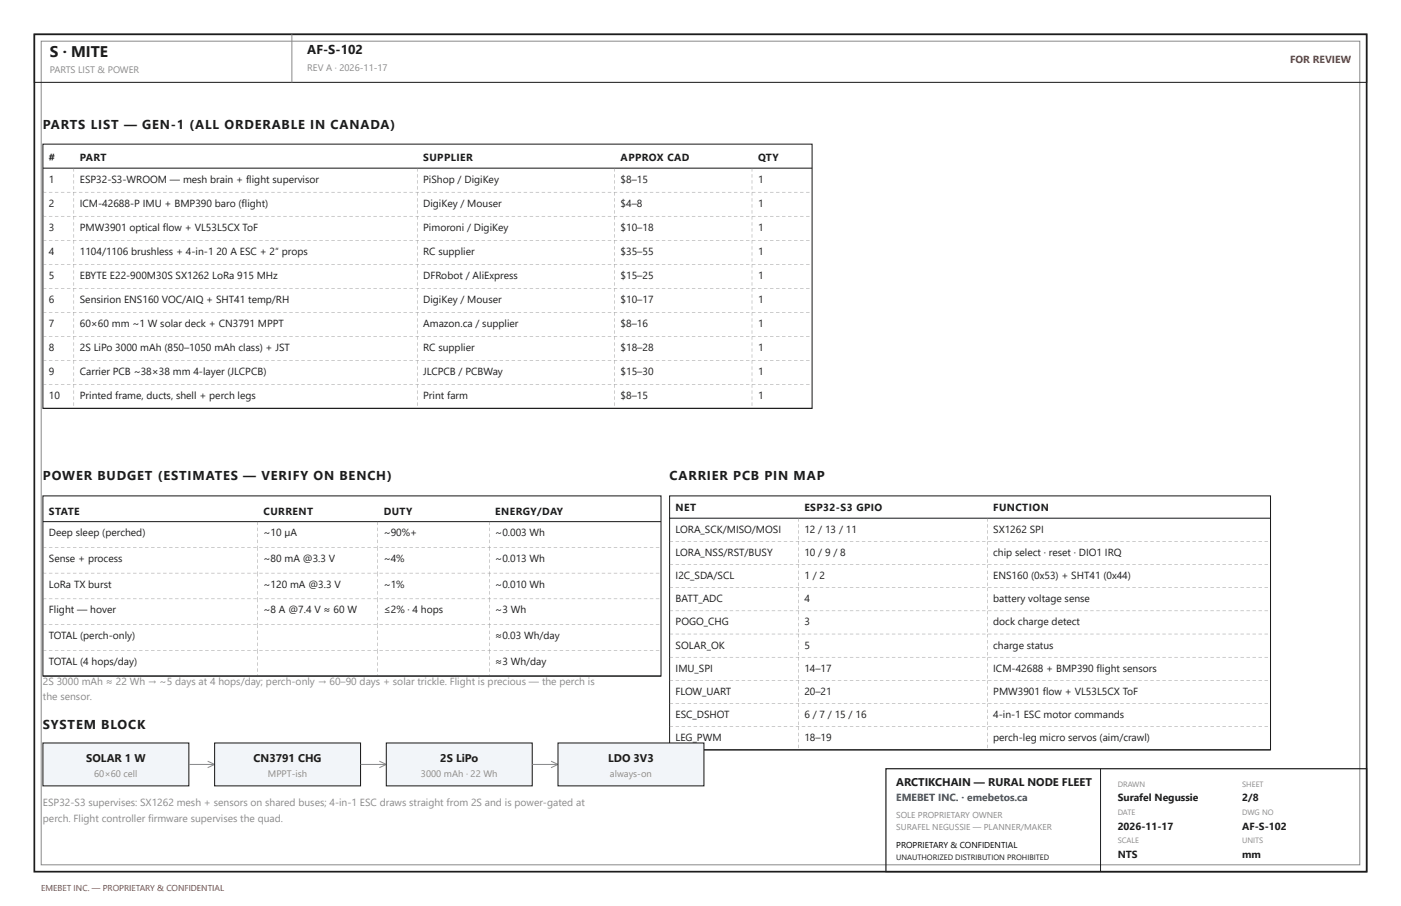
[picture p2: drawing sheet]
<svg xmlns="http://www.w3.org/2000/svg" width="432mm" height="279mm" viewBox="0 0 432 279" stroke-linecap="round" stroke-linejoin="round" font-family="sans-serif">
<defs><g id="words">
<text font-size="4.8" fill="#1c1c1c" x="15.3" y="17.5">S · MITE</text>
<g font-size="4" fill="#1c1c1c">
<text x="94.7" y="16.7">AF-S-102</text>
<text x="13.2" y="39.7">PARTS LIST — GEN-1 (ALL ORDERABLE IN CANADA)</text>
<text x="13.2" y="148.2">POWER BUDGET (ESTIMATES — VERIFY ON BENCH)</text>
<text x="206.4" y="148.2">CARRIER PCB PIN MAP</text>
<text x="13.2" y="224.9">SYSTEM BLOCK</text>
</g>
<g font-size="3.4" fill="#1c1c1c">
<text x="26.5" y="234.9">SOLAR 1 W</text>
<text x="78.2" y="234.9">CN3791 CHG</text>
<text x="135.7" y="234.9">2S LiPo</text>
<text x="187.4" y="234.9">LDO 3V3</text>
<text x="276.2" y="242.4">ARCTIKCHAIN — RURAL NODE FLEET</text>
</g>
<text font-size="3.2" fill="#b3261e" x="397.6" y="19.6">FOR REVIEW</text>
<g font-size="3.2" fill="#1c1c1c">
<text x="15.1" y="49.7">#</text>
<text x="24.6" y="49.7">PART</text>
<text x="130.4" y="49.7">SUPPLIER</text>
<text x="191.3" y="49.7">APPROX CAD</text>
<text x="233.6" y="49.7">QTY</text>
<text x="15.1" y="56.4">1</text>
<text x="24.6" y="56.4">ESP32-S3-WROOM — mesh brain + flight supervisor</text>
<text x="130.4" y="56.4">PiShop / DigiKey</text>
<text x="191.3" y="56.4">$8–15</text>
<text x="233.6" y="56.4">1</text>
<text x="15.1" y="63.8">2</text>
<text x="24.6" y="63.8">ICM-42688-P IMU + BMP390 baro (flight)</text>
<text x="130.4" y="63.8">DigiKey / Mouser</text>
<text x="191.3" y="63.8">$4–8</text>
<text x="233.6" y="63.8">1</text>
<text x="15.1" y="71.2">3</text>
<text x="24.6" y="71.2">PMW3901 optical flow + VL53L5CX ToF</text>
<text x="130.4" y="71.2">Pimoroni / DigiKey</text>
<text x="191.3" y="71.2">$10–18</text>
<text x="233.6" y="71.2">1</text>
<text x="15.1" y="78.6">4</text>
<text x="24.6" y="78.6">1104/1106 brushless + 4-in-1 20 A ESC + 2″ props</text>
<text x="130.4" y="78.6">RC supplier</text>
<text x="191.3" y="78.6">$35–55</text>
<text x="233.6" y="78.6">1</text>
<text x="15.1" y="86">5</text>
<text x="24.6" y="86">EBYTE E22-900M30S SX1262 LoRa 915 MHz</text>
<text x="130.4" y="86">DFRobot / AliExpress</text>
<text x="191.3" y="86">$15–25</text>
<text x="233.6" y="86">1</text>
<text x="15.1" y="93.4">6</text>
<text x="24.6" y="93.4">Sensirion ENS160 VOC/AIQ + SHT41 temp/RH</text>
<text x="130.4" y="93.4">DigiKey / Mouser</text>
<text x="191.3" y="93.4">$10–17</text>
<text x="233.6" y="93.4">1</text>
<text x="15.1" y="100.8">7</text>
<text x="24.6" y="100.8">60×60 mm ~1 W solar deck + CN3791 MPPT</text>
<text x="130.4" y="100.8">Amazon.ca / supplier</text>
<text x="191.3" y="100.8">$8–16</text>
<text x="233.6" y="100.8">1</text>
<text x="15.1" y="108.2">8</text>
<text x="24.6" y="108.2">2S LiPo 3000 mAh (850–1050 mAh class) + JST</text>
<text x="130.4" y="108.2">RC supplier</text>
<text x="191.3" y="108.2">$18–28</text>
<text x="233.6" y="108.2">1</text>
<text x="15.1" y="115.6">9</text>
<text x="24.6" y="115.6">Carrier PCB ~38×38 mm 4-layer (JLCPCB)</text>
<text x="130.4" y="115.6">JLCPCB / PCBWay</text>
<text x="191.3" y="115.6">$15–30</text>
<text x="233.6" y="115.6">1</text>
<text x="15.1" y="123">10</text>
<text x="24.6" y="123">Printed frame, ducts, shell + perch legs</text>
<text x="130.4" y="123">Print farm</text>
<text x="191.3" y="123">$8–15</text>
<text x="233.6" y="123">1</text>
<text x="15.1" y="158.8">STATE</text>
<text x="81.2" y="158.8">CURRENT</text>
<text x="118.3" y="158.8">DUTY</text>
<text x="152.7" y="158.8">ENERGY/DAY</text>
<text x="208.2" y="157.7">NET</text>
<text x="247.9" y="157.7">ESP32-S3 GPIO</text>
<text x="306.1" y="157.7">FUNCTION</text>
<text x="15.1" y="165.4">Deep sleep (perched)</text>
<text x="81.2" y="165.4">~10 µA</text>
<text x="118.3" y="165.4">~90%+</text>
<text x="152.7" y="165.4">~0.003 Wh</text>
<text x="208.2" y="164.3">LORA_SCK/MISO/MOSI</text>
<text x="247.9" y="164.3">12 / 13 / 11</text>
<text x="306.1" y="164.3">SX1262 SPI</text>
<text x="15.1" y="173.3">Sense + process</text>
<text x="81.2" y="173.3">~80 mA @3.3 V</text>
<text x="118.3" y="173.3">~4%</text>
<text x="152.7" y="173.3">~0.013 Wh</text>
<text x="208.2" y="171.4">LORA_NSS/RST/BUSY</text>
<text x="247.9" y="171.4">10 / 9 / 8</text>
<text x="306.1" y="171.4">chip select · reset · DIO1 IRQ</text>
<text x="208.2" y="178.6">I2C_SDA/SCL</text>
<text x="247.9" y="178.6">1 / 2</text>
<text x="306.1" y="178.6">ENS160 (0x53) + SHT41 (0x44)</text>
<text x="15.1" y="181.2">LoRa TX burst</text>
<text x="81.2" y="181.2">~120 mA @3.3 V</text>
<text x="118.3" y="181.2">~1%</text>
<text x="152.7" y="181.2">~0.010 Wh</text>
<text x="208.2" y="185.7">BATT_ADC</text>
<text x="247.9" y="185.7">4</text>
<text x="306.1" y="185.7">battery voltage sense</text>
<text x="15.1" y="189.2">Flight — hover</text>
<text x="81.2" y="189.2">~8 A @7.4 V ≈ 60 W</text>
<text x="118.3" y="189.2">≤2% · 4 hops</text>
<text x="152.7" y="189.2">~3 Wh</text>
<text x="15.1" y="197.1">TOTAL (perch-only)</text>
<text x="152.7" y="197.1">≈0.03 Wh/day</text>
<text x="208.2" y="192.9">POGO_CHG</text>
<text x="247.9" y="192.9">3</text>
<text x="306.1" y="192.9">dock charge detect</text>
<text x="208.2" y="200">SOLAR_OK</text>
<text x="247.9" y="200">5</text>
<text x="306.1" y="200">charge status</text>
<text x="15.1" y="205.1">TOTAL (4 hops/day)</text>
<text x="152.7" y="205.1">≈3 Wh/day</text>
<text x="208.2" y="207.2">IMU_SPI</text>
<text x="247.9" y="207.2">14–17</text>
<text x="306.1" y="207.2">ICM-42688 + BMP390 flight sensors</text>
<text x="208.2" y="214.3">FLOW_UART</text>
<text x="247.9" y="214.3">20–21</text>
<text x="306.1" y="214.3">PMW3901 flow + VL53L5CX ToF</text>
<text x="208.2" y="221.5">ESC_DSHOT</text>
<text x="247.9" y="221.5">6 / 7 / 15 / 16</text>
<text x="306.1" y="221.5">4-in-1 ESC motor commands</text>
<text x="208.2" y="228.6">LEG_PWM</text>
<text x="247.9" y="228.6">18–19</text>
<text x="306.1" y="228.6">perch-leg micro servos (aim/crawl)</text>
<text x="344.5" y="247.1">Surafel Negussie</text>
<text x="382.9" y="247.1">2/8</text>
<text x="344.5" y="255.9">2026-11-17</text>
<text x="382.9" y="255.9">AF-S-102</text>
<text x="344.5" y="264.6">NTS</text>
<text x="382.9" y="264.6">mm</text>
</g>
<g font-size="3.2" fill="#8a8a8a">
<text x="13.2" y="211.1">2S 3000 mAh ≈ 22 Wh → ~5 days at 4 hops/day; perch-only → 60–90 days + solar trickle. Flight is precious — the perch is</text>
<text x="13.2" y="215.9">the sensor.</text>
<text x="13.2" y="248.7">ESP32-S3 supervises: SX1262 mesh + sensors on shared buses; 4-in-1 ESC draws straight from 2S and is power-gated at</text>
<text x="13.2" y="253.5">perch. Flight controller firmware supervises the quad.</text>
</g>
<text font-size="3.2" fill="#1a4f8a" x="276.2" y="247.1">EMEBET INC. · emebetos.ca</text>
<g font-size="2.9" fill="#8a8a8a">
<text x="15.3" y="22.5">PARTS LIST &amp; POWER</text>
<text x="94.7" y="22">REV A · 2026-11-17</text>
<text x="29" y="239.7">60×60 cell</text>
<text x="82.6" y="239.7">MPPT-ish</text>
<text x="129.7" y="239.7">3000 mAh · 22 Wh</text>
<text x="188" y="239.7">always-on</text>
</g>
<g font-size="2.6" fill="#8a8a8a">
<text x="276.2" y="252.1">SOLE PROPRIETARY OWNER</text>
<text x="276.2" y="255.9">SURAFEL NEGUSSIE — PLANNER/MAKER</text>
</g>
<text font-size="2.6" x="276.2" y="261.4">PROPRIETARY &amp; CONFIDENTIAL</text>
<text font-size="2.6" fill="#b3261e" x="12.7" y="274.6">EMEBET INC. — PROPRIETARY &amp; CONFIDENTIAL</text>
<g font-size="2.4" fill="#8a8a8a">
<text x="344.5" y="242.6">DRAWN</text>
<text x="382.9" y="242.6">SHEET</text>
<text x="344.5" y="251.4">DATE</text>
<text x="382.9" y="251.4">DWG NO</text>
<text x="344.5" y="260.1">SCALE</text>
<text x="382.9" y="260.1">UNITS</text>
</g>
<text font-size="2.4" fill="#1c1c1c" x="276.2" y="265.1">UNAUTHORIZED DISTRIBUTION PROHIBITED</text>
</g></defs>
<path d="M10.6 10.6h410.6v258.2h-410.6z" fill="none" stroke="#1c1c1c" stroke-width=".53"/>
<path d="M12.7 12.7h406.4v254h-406.4zM90 10.6v14.8" fill="none" stroke="#8a8a8a" stroke-width=".31"/>
<path d="M10.6 10.6h410.6v14.8h-410.6zM13.2 44.4h237.1v81.5h-237.1zM13.2 51.9h237.1" fill="none" stroke="#1c1c1c" stroke-width=".32"/>
<g fill="#8a8a8a">
<path d="M22.7 51.9l.1 1zM22.7 53.7l.1 1.1zM22.7 55.6l.1 1zM22.7 57.4l.1 1.1z"/>
<path d="M128.5 51.9l.2 1zM128.5 53.7l.2 1.1zM128.5 55.6l.2 1zM128.5 57.4l.2 1.1z"/>
<path d="M189.4 51.9l.1 1zM189.4 53.7l.1 1.1zM189.4 55.6l.1 1zM189.4 57.4l.1 1.1z"/>
<path d="M231.7 51.9l.1 1zM231.7 53.7l.1 1.1zM231.7 55.6l.1 1zM231.7 57.4l.1 1.1z"/>
<path d="M13.2 59.2l1.1 .1zM15.1 59.2l1 .1zM16.9 59.2l1.1 .1zM18.8 59.2l1 .1zM20.6 59.2l1.1 .1zM22.5 59.2l1 .1zM24.3 59.2l1.1 .1zM26.2 59.2l1.1 .1zM28 59.2l1.1 .1zM29.9 59.2l1.1 .1zM31.7 59.2l1.1 .1zM33.6 59.2l1.1 .1zM35.5 59.2l1 .1zM37.3 59.2l1.1 .1zM39.2 59.2l1 .1zM41 59.2l1.1 .1zM42.9 59.2l1 .1zM44.7 59.2l1.1 .1zM46.6 59.2l1 .1zM48.4 59.2l1.1 .1zM50.3 59.2l1 .1zM52.1 59.2l1.1 .1zM54 59.2l1 .1zM55.8 59.2l1.1 .1zM57.7 59.2l1 .1zM59.5 59.2l1.1 .1zM61.4 59.2l1 .1zM63.2 59.2l1.1 .1zM65.1 59.2l1 .1zM66.9 59.2l1.1 .1zM68.8 59.2l1 .1zM70.6 59.2l1.1 .1zM72.5 59.2l1.1 .1zM74.3 59.2l1.1 .1zM76.2 59.2l1.1 .1zM78.1 59.2l1 .1zM79.9 59.2l1.1 .1zM81.8 59.2l1 .1zM83.6 59.2l1.1 .1zM85.5 59.2l1 .1zM87.3 59.2l1.1 .1zM89.2 59.2l1 .1zM91 59.2l1.1 .1zM92.9 59.2l1 .1zM94.7 59.2l1.1 .1zM96.6 59.2l1 .1zM98.4 59.2l1.1 .1zM100.3 59.2l1 .1zM102.1 59.2l1.1 .1zM104 59.2l1 .1zM105.8 59.2l1.1 .1zM107.7 59.2l1 .1zM109.5 59.2l1.1 .1zM111.4 59.2l1 .1zM113.2 59.2l1.1 .1zM115.1 59.2l1.1 .1zM116.9 59.2l1.1 .1zM118.8 59.2l1.1 .1zM120.6 59.2l1.1 .1zM122.5 59.2l1.1 .1zM124.4 59.2l1 .1zM126.2 59.2l1.1 .1zM128.1 59.2l1 .1zM129.9 59.2l1.1 .1zM131.8 59.2l1 .1zM133.6 59.2l1.1 .1zM135.5 59.2l1 .1zM137.3 59.2l1.1 .1zM139.2 59.2l1 .1zM141 59.2l1.1 .1zM142.9 59.2l1 .1zM144.7 59.2l1.1 .1zM146.6 59.2l1 .1zM148.4 59.2l1.1 .1zM150.3 59.2l1 .1zM152.1 59.2l1.1 .1zM154 59.2l1 .1zM155.8 59.2l1.1 .1zM157.7 59.2l1 .1zM159.5 59.2l1.1 .1zM161.4 59.2l1.1 .1zM163.2 59.2l1.1 .1zM165.1 59.2l1.1 .1zM167 59.2l1 .1zM168.8 59.2l1.1 .1zM170.7 59.2l1 .1zM172.5 59.2l1.1 .1zM174.4 59.2l1 .1zM176.2 59.2l1.1 .1zM178.1 59.2l1 .1zM179.9 59.2l1.1 .1zM181.8 59.2l1 .1zM183.6 59.2l1.1 .1zM185.5 59.2l1 .1zM187.3 59.2l1.1 .1zM189.2 59.2l1 .1zM191 59.2l1.1 .1zM192.9 59.2l1 .1zM194.7 59.2l1.1 .1zM196.6 59.2l1 .1zM198.4 59.2l1.1 .1zM200.3 59.2l1 .1zM202.1 59.2l1.1 .1zM204 59.2l1.1 .1zM205.8 59.2l1.1 .1zM207.7 59.2l1.1 .1zM209.5 59.2l1.1 .1zM211.4 59.2l1.1 .1zM213.3 59.2l1 .1zM215.1 59.2l1.1 .1zM217 59.2l1 .1zM218.8 59.2l1.1 .1zM220.7 59.2l1 .1zM222.5 59.2l1.1 .1zM224.4 59.2l1 .1zM226.2 59.2l1.1 .1zM228.1 59.2l1 .1zM229.9 59.2l1.1 .1zM231.8 59.2l1 .1zM233.6 59.2l1.1 .1zM235.5 59.2l1 .1zM237.3 59.2l1.1 .1zM239.2 59.2l1 .1zM241 59.2l1.1 .1zM242.9 59.2l1 .1zM244.7 59.2l1.1 .1zM246.6 59.2l1 .1zM248.4 59.2l1.1 .1z"/>
<path d="M22.7 59.3l.1 1zM22.7 61.1l.1 1.1zM22.7 63l.1 1zM22.7 64.8l.1 1.1z"/>
<path d="M128.5 59.3l.2 1zM128.5 61.1l.2 1.1zM128.5 63l.2 1zM128.5 64.8l.2 1.1z"/>
<path d="M189.4 59.3l.1 1zM189.4 61.1l.1 1.1zM189.4 63l.1 1zM189.4 64.8l.1 1.1z"/>
<path d="M231.7 59.3l.1 1zM231.7 61.1l.1 1.1zM231.7 63l.1 1zM231.7 64.8l.1 1.1z"/>
<path d="M13.2 66.6l1.1 .1zM15.1 66.6l1 .1zM16.9 66.6l1.1 .1zM18.8 66.6l1 .1zM20.6 66.6l1.1 .1zM22.5 66.6l1 .1zM24.3 66.6l1.1 .1zM26.2 66.6l1.1 .1zM28 66.6l1.1 .1zM29.9 66.6l1.1 .1zM31.7 66.6l1.1 .1zM33.6 66.6l1.1 .1zM35.5 66.6l1 .1zM37.3 66.6l1.1 .1zM39.2 66.6l1 .1zM41 66.6l1.1 .1zM42.9 66.6l1 .1zM44.7 66.6l1.1 .1zM46.6 66.6l1 .1zM48.4 66.6l1.1 .1zM50.3 66.6l1 .1zM52.1 66.6l1.1 .1zM54 66.6l1 .1zM55.8 66.6l1.1 .1zM57.7 66.6l1 .1zM59.5 66.6l1.1 .1zM61.4 66.6l1 .1zM63.2 66.6l1.1 .1zM65.1 66.6l1 .1zM66.9 66.6l1.1 .1zM68.8 66.6l1 .1zM70.6 66.6l1.1 .1zM72.5 66.6l1.1 .1zM74.3 66.6l1.1 .1zM76.2 66.6l1.1 .1zM78.1 66.6l1 .1zM79.9 66.6l1.1 .1zM81.8 66.6l1 .1zM83.6 66.6l1.1 .1zM85.5 66.6l1 .1zM87.3 66.6l1.1 .1zM89.2 66.6l1 .1zM91 66.6l1.1 .1zM92.9 66.6l1 .1zM94.7 66.6l1.1 .1zM96.6 66.6l1 .1zM98.4 66.6l1.1 .1zM100.3 66.6l1 .1zM102.1 66.6l1.1 .1zM104 66.6l1 .1zM105.8 66.6l1.1 .1zM107.7 66.6l1 .1zM109.5 66.6l1.1 .1zM111.4 66.6l1 .1zM113.2 66.6l1.1 .1zM115.1 66.6l1.1 .1zM116.9 66.6l1.1 .1zM118.8 66.6l1.1 .1zM120.6 66.6l1.1 .1zM122.5 66.6l1.1 .1zM124.4 66.6l1 .1zM126.2 66.6l1.1 .1zM128.1 66.6l1 .1zM129.9 66.6l1.1 .1zM131.8 66.6l1 .1zM133.6 66.6l1.1 .1zM135.5 66.6l1 .1zM137.3 66.6l1.1 .1zM139.2 66.6l1 .1zM141 66.6l1.1 .1zM142.9 66.6l1 .1zM144.7 66.6l1.1 .1zM146.6 66.6l1 .1zM148.4 66.6l1.1 .1zM150.3 66.6l1 .1zM152.1 66.6l1.1 .1zM154 66.6l1 .1zM155.8 66.6l1.1 .1zM157.7 66.6l1 .1zM159.5 66.6l1.1 .1zM161.4 66.6l1.1 .1zM163.2 66.6l1.1 .1zM165.1 66.6l1.1 .1zM167 66.6l1 .1zM168.8 66.6l1.1 .1zM170.7 66.6l1 .1zM172.5 66.6l1.1 .1zM174.4 66.6l1 .1zM176.2 66.6l1.1 .1zM178.1 66.6l1 .1zM179.9 66.6l1.1 .1zM181.8 66.6l1 .1zM183.6 66.6l1.1 .1zM185.5 66.6l1 .1zM187.3 66.6l1.1 .1zM189.2 66.6l1 .1zM191 66.6l1.1 .1zM192.9 66.6l1 .1zM194.7 66.6l1.1 .1zM196.6 66.6l1 .1zM198.4 66.6l1.1 .1zM200.3 66.6l1 .1zM202.1 66.6l1.1 .1zM204 66.6l1.1 .1zM205.8 66.6l1.1 .1zM207.7 66.6l1.1 .1zM209.5 66.6l1.1 .1zM211.4 66.6l1.1 .1zM213.3 66.6l1 .1zM215.1 66.6l1.1 .1zM217 66.6l1 .1zM218.8 66.6l1.1 .1zM220.7 66.6l1 .1zM222.5 66.6l1.1 .1zM224.4 66.6l1 .1zM226.2 66.6l1.1 .1zM228.1 66.6l1 .1zM229.9 66.6l1.1 .1zM231.8 66.6l1 .1zM233.6 66.6l1.1 .1zM235.5 66.6l1 .1zM237.3 66.6l1.1 .1zM239.2 66.6l1 .1zM241 66.6l1.1 .1zM242.9 66.6l1 .1zM244.7 66.6l1.1 .1zM246.6 66.6l1 .1zM248.4 66.6l1.1 .1z"/>
<path d="M22.7 66.7l.1 1zM22.7 68.5l.1 1.1zM22.7 70.4l.1 1zM22.7 72.2l.1 1.1z"/>
<path d="M128.5 66.7l.2 1zM128.5 68.5l.2 1.1zM128.5 70.4l.2 1zM128.5 72.2l.2 1.1z"/>
<path d="M189.4 66.7l.1 1zM189.4 68.5l.1 1.1zM189.4 70.4l.1 1zM189.4 72.2l.1 1.1z"/>
<path d="M231.7 66.7l.1 1zM231.7 68.5l.1 1.1zM231.7 70.4l.1 1zM231.7 72.2l.1 1.1z"/>
<path d="M13.2 74l1.1 .1zM15.1 74l1 .1zM16.9 74l1.1 .1zM18.8 74l1 .1zM20.6 74l1.1 .1zM22.5 74l1 .1zM24.3 74l1.1 .1zM26.2 74l1.1 .1zM28 74l1.1 .1zM29.9 74l1.1 .1zM31.7 74l1.1 .1zM33.6 74l1.1 .1zM35.5 74l1 .1zM37.3 74l1.1 .1zM39.2 74l1 .1zM41 74l1.1 .1zM42.9 74l1 .1zM44.7 74l1.1 .1zM46.6 74l1 .1zM48.4 74l1.1 .1zM50.3 74l1 .1zM52.1 74l1.1 .1zM54 74l1 .1zM55.8 74l1.1 .1zM57.7 74l1 .1zM59.5 74l1.1 .1zM61.4 74l1 .1zM63.2 74l1.1 .1zM65.1 74l1 .1zM66.9 74l1.1 .1zM68.8 74l1 .1zM70.6 74l1.1 .1zM72.5 74l1.1 .1zM74.3 74l1.1 .1zM76.2 74l1.1 .1zM78.1 74l1 .1zM79.9 74l1.1 .1zM81.8 74l1 .1zM83.6 74l1.1 .1zM85.5 74l1 .1zM87.3 74l1.1 .1zM89.2 74l1 .1zM91 74l1.1 .1zM92.9 74l1 .1zM94.7 74l1.1 .1zM96.6 74l1 .1zM98.4 74l1.1 .1zM100.3 74l1 .1zM102.1 74l1.1 .1zM104 74l1 .1zM105.8 74l1.1 .1zM107.7 74l1 .1zM109.5 74l1.1 .1zM111.4 74l1 .1zM113.2 74l1.1 .1zM115.1 74l1.1 .1zM116.9 74l1.1 .1zM118.8 74l1.1 .1zM120.6 74l1.1 .1zM122.5 74l1.1 .1zM124.4 74l1 .1zM126.2 74l1.1 .1zM128.1 74l1 .1zM129.9 74l1.1 .1zM131.8 74l1 .1zM133.6 74l1.1 .1zM135.5 74l1 .1zM137.3 74l1.1 .1zM139.2 74l1 .1zM141 74l1.1 .1zM142.9 74l1 .1zM144.7 74l1.1 .1zM146.6 74l1 .1zM148.4 74l1.1 .1zM150.3 74l1 .1zM152.1 74l1.1 .1zM154 74l1 .1zM155.8 74l1.1 .1zM157.7 74l1 .1zM159.5 74l1.1 .1zM161.4 74l1.1 .1zM163.2 74l1.1 .1zM165.1 74l1.1 .1zM167 74l1 .1zM168.8 74l1.1 .1zM170.7 74l1 .1zM172.5 74l1.1 .1zM174.4 74l1 .1zM176.2 74l1.1 .1zM178.1 74l1 .1zM179.9 74l1.1 .1zM181.8 74l1 .1zM183.6 74l1.1 .1zM185.5 74l1 .1zM187.3 74l1.1 .1zM189.2 74l1 .1zM191 74l1.1 .1zM192.9 74l1 .1zM194.7 74l1.1 .1zM196.6 74l1 .1zM198.4 74l1.1 .1zM200.3 74l1 .1zM202.1 74l1.1 .1zM204 74l1.1 .1zM205.8 74l1.1 .1zM207.7 74l1.1 .1zM209.5 74l1.1 .1zM211.4 74l1.1 .1zM213.3 74l1 .1zM215.1 74l1.1 .1zM217 74l1 .1zM218.8 74l1.1 .1zM220.7 74l1 .1zM222.5 74l1.1 .1zM224.4 74l1 .1zM226.2 74l1.1 .1zM228.1 74l1 .1zM229.9 74l1.1 .1zM231.8 74l1 .1zM233.6 74l1.1 .1zM235.5 74l1 .1zM237.3 74l1.1 .1zM239.2 74l1 .1zM241 74l1.1 .1zM242.9 74l1 .1zM244.7 74l1.1 .1zM246.6 74l1 .1zM248.4 74l1.1 .1z"/>
<path d="M22.7 74.1l.1 1zM22.7 75.9l.1 1.1zM22.7 77.8l.1 1zM22.7 79.6l.1 1.1z"/>
<path d="M128.5 74.1l.2 1zM128.5 75.9l.2 1.1zM128.5 77.8l.2 1zM128.5 79.6l.2 1.1z"/>
<path d="M189.4 74.1l.1 1zM189.4 75.9l.1 1.1zM189.4 77.8l.1 1zM189.4 79.6l.1 1.1z"/>
<path d="M231.7 74.1l.1 1zM231.7 75.9l.1 1.1zM231.7 77.8l.1 1zM231.7 79.6l.1 1.1z"/>
<path d="M13.2 81.4l1.1 .2zM15.1 81.4l1 .2zM16.9 81.4l1.1 .2zM18.8 81.4l1 .2zM20.6 81.4l1.1 .2zM22.5 81.4l1 .2zM24.3 81.4l1.1 .2zM26.2 81.4l1.1 .2zM28 81.4l1.1 .2zM29.9 81.4l1.1 .2zM31.7 81.4l1.1 .2zM33.6 81.4l1.1 .2zM35.5 81.4l1 .2zM37.3 81.4l1.1 .2zM39.2 81.4l1 .2zM41 81.4l1.1 .2zM42.9 81.4l1 .2zM44.7 81.4l1.1 .2zM46.6 81.4l1 .2zM48.4 81.4l1.1 .2zM50.3 81.4l1 .2zM52.1 81.4l1.1 .2zM54 81.4l1 .2zM55.8 81.4l1.1 .2zM57.7 81.4l1 .2zM59.5 81.4l1.1 .2zM61.4 81.4l1 .2zM63.2 81.4l1.1 .2zM65.1 81.4l1 .2zM66.9 81.4l1.1 .2zM68.8 81.4l1 .2zM70.6 81.4l1.1 .2zM72.5 81.4l1.1 .2zM74.3 81.4l1.1 .2zM76.2 81.4l1.1 .2zM78.1 81.4l1 .2zM79.9 81.4l1.1 .2zM81.8 81.4l1 .2zM83.6 81.4l1.1 .2zM85.5 81.4l1 .2zM87.3 81.4l1.1 .2zM89.2 81.4l1 .2zM91 81.4l1.1 .2zM92.9 81.4l1 .2zM94.7 81.4l1.1 .2zM96.6 81.4l1 .2zM98.4 81.4l1.1 .2zM100.3 81.4l1 .2zM102.1 81.4l1.1 .2zM104 81.4l1 .2zM105.8 81.4l1.1 .2zM107.7 81.4l1 .2zM109.5 81.4l1.1 .2zM111.4 81.4l1 .2zM113.2 81.4l1.1 .2zM115.1 81.4l1.1 .2zM116.9 81.4l1.1 .2zM118.8 81.4l1.1 .2zM120.6 81.4l1.1 .2zM122.5 81.4l1.1 .2zM124.4 81.4l1 .2zM126.2 81.4l1.1 .2zM128.1 81.4l1 .2zM129.9 81.4l1.1 .2zM131.8 81.4l1 .2zM133.6 81.4l1.1 .2zM135.5 81.4l1 .2zM137.3 81.4l1.1 .2zM139.2 81.4l1 .2zM141 81.4l1.1 .2zM142.9 81.4l1 .2zM144.7 81.4l1.1 .2zM146.6 81.4l1 .2zM148.4 81.4l1.1 .2zM150.3 81.4l1 .2zM152.1 81.4l1.1 .2zM154 81.4l1 .2zM155.8 81.4l1.1 .2zM157.7 81.4l1 .2zM159.5 81.4l1.1 .2zM161.4 81.4l1.1 .2zM163.2 81.4l1.1 .2zM165.1 81.4l1.1 .2zM167 81.4l1 .2zM168.8 81.4l1.1 .2zM170.7 81.4l1 .2zM172.5 81.4l1.1 .2zM174.4 81.4l1 .2zM176.2 81.4l1.1 .2zM178.1 81.4l1 .2zM179.9 81.4l1.1 .2zM181.8 81.4l1 .2zM183.6 81.4l1.1 .2zM185.5 81.4l1 .2zM187.3 81.4l1.1 .2zM189.2 81.4l1 .2zM191 81.4l1.1 .2zM192.9 81.4l1 .2zM194.7 81.4l1.1 .2zM196.6 81.4l1 .2zM198.4 81.4l1.1 .2zM200.3 81.4l1 .2zM202.1 81.4l1.1 .2zM204 81.4l1.1 .2zM205.8 81.4l1.1 .2zM207.7 81.4l1.1 .2zM209.5 81.4l1.1 .2zM211.4 81.4l1.1 .2zM213.3 81.4l1 .2zM215.1 81.4l1.1 .2zM217 81.4l1 .2zM218.8 81.4l1.1 .2zM220.7 81.4l1 .2zM222.5 81.4l1.1 .2zM224.4 81.4l1 .2zM226.2 81.4l1.1 .2zM228.1 81.4l1 .2zM229.9 81.4l1.1 .2zM231.8 81.4l1 .2zM233.6 81.4l1.1 .2zM235.5 81.4l1 .2zM237.3 81.4l1.1 .2zM239.2 81.4l1 .2zM241 81.4l1.1 .2zM242.9 81.4l1 .2zM244.7 81.4l1.1 .2zM246.6 81.4l1 .2zM248.4 81.4l1.1 .2z"/>
<path d="M22.7 81.5l.1 1zM22.7 83.3l.1 1.1zM22.7 85.2l.1 1.1zM22.7 87l.1 1.1z"/>
<path d="M128.5 81.5l.2 1zM128.5 83.3l.2 1.1zM128.5 85.2l.2 1.1zM128.5 87l.2 1.1z"/>
<path d="M189.4 81.5l.1 1zM189.4 83.3l.1 1.1zM189.4 85.2l.1 1.1zM189.4 87l.1 1.1z"/>
<path d="M231.7 81.5l.1 1zM231.7 83.3l.1 1.1zM231.7 85.2l.1 1.1zM231.7 87l.1 1.1z"/>
<path d="M13.2 88.8l1.1 .2zM15.1 88.8l1 .2zM16.9 88.8l1.1 .2zM18.8 88.8l1 .2zM20.6 88.8l1.1 .2zM22.5 88.8l1 .2zM24.3 88.8l1.1 .2zM26.2 88.8l1.1 .2zM28 88.8l1.1 .2zM29.9 88.8l1.1 .2zM31.7 88.8l1.1 .2zM33.6 88.8l1.1 .2zM35.5 88.8l1 .2zM37.3 88.8l1.1 .2zM39.2 88.8l1 .2zM41 88.8l1.1 .2zM42.9 88.8l1 .2zM44.7 88.8l1.1 .2zM46.6 88.8l1 .2zM48.4 88.8l1.1 .2zM50.3 88.8l1 .2zM52.1 88.8l1.1 .2zM54 88.8l1 .2zM55.8 88.8l1.1 .2zM57.7 88.8l1 .2zM59.5 88.8l1.1 .2zM61.4 88.8l1 .2zM63.2 88.8l1.1 .2zM65.1 88.8l1 .2zM66.9 88.8l1.1 .2zM68.8 88.8l1 .2zM70.6 88.8l1.1 .2zM72.5 88.8l1.1 .2zM74.3 88.8l1.1 .2zM76.2 88.8l1.1 .2zM78.1 88.8l1 .2zM79.9 88.8l1.1 .2zM81.8 88.8l1 .2zM83.6 88.8l1.1 .2zM85.5 88.8l1 .2zM87.3 88.8l1.1 .2zM89.2 88.8l1 .2zM91 88.8l1.1 .2zM92.9 88.8l1 .2zM94.7 88.8l1.1 .2zM96.6 88.8l1 .2zM98.4 88.8l1.1 .2zM100.3 88.8l1 .2zM102.1 88.8l1.1 .2zM104 88.8l1 .2zM105.8 88.8l1.1 .2zM107.7 88.8l1 .2zM109.5 88.8l1.1 .2zM111.4 88.8l1 .2zM113.2 88.8l1.1 .2zM115.1 88.8l1.1 .2zM116.9 88.8l1.1 .2zM118.8 88.8l1.1 .2zM120.6 88.8l1.1 .2zM122.5 88.8l1.1 .2zM124.4 88.8l1 .2zM126.2 88.8l1.1 .2zM128.1 88.8l1 .2zM129.9 88.8l1.1 .2zM131.8 88.8l1 .2zM133.6 88.8l1.1 .2zM135.5 88.8l1 .2zM137.3 88.8l1.1 .2zM139.2 88.8l1 .2zM141 88.8l1.1 .2zM142.9 88.8l1 .2zM144.7 88.8l1.1 .2zM146.6 88.8l1 .2zM148.4 88.8l1.1 .2zM150.3 88.8l1 .2zM152.1 88.8l1.1 .2zM154 88.8l1 .2zM155.8 88.8l1.1 .2zM157.7 88.8l1 .2zM159.5 88.8l1.1 .2zM161.4 88.8l1.1 .2zM163.2 88.8l1.1 .2zM165.1 88.8l1.1 .2zM167 88.8l1 .2zM168.8 88.8l1.1 .2zM170.7 88.8l1 .2zM172.5 88.8l1.1 .2zM174.4 88.8l1 .2zM176.2 88.8l1.1 .2zM178.1 88.8l1 .2zM179.9 88.8l1.1 .2zM181.8 88.8l1 .2zM183.6 88.8l1.1 .2zM185.5 88.8l1 .2zM187.3 88.8l1.1 .2zM189.2 88.8l1 .2zM191 88.8l1.1 .2zM192.9 88.8l1 .2zM194.7 88.8l1.1 .2zM196.6 88.8l1 .2zM198.4 88.8l1.1 .2zM200.3 88.8l1 .2zM202.1 88.8l1.1 .2zM204 88.8l1.1 .2zM205.8 88.8l1.1 .2zM207.7 88.8l1.1 .2zM209.5 88.8l1.1 .2zM211.4 88.8l1.1 .2zM213.3 88.8l1 .2zM215.1 88.8l1.1 .2zM217 88.8l1 .2zM218.8 88.8l1.1 .2zM220.7 88.8l1 .2zM222.5 88.8l1.1 .2zM224.4 88.8l1 .2zM226.2 88.8l1.1 .2zM228.1 88.8l1 .2zM229.9 88.8l1.1 .2zM231.8 88.8l1 .2zM233.6 88.8l1.1 .2zM235.5 88.8l1 .2zM237.3 88.8l1.1 .2zM239.2 88.8l1 .2zM241 88.8l1.1 .2zM242.9 88.8l1 .2zM244.7 88.8l1.1 .2zM246.6 88.8l1 .2zM248.4 88.8l1.1 .2z"/>
<path d="M22.7 88.9l.1 1.1zM22.7 90.8l.1 1zM22.7 92.6l.1 1.1zM22.7 94.5l.1 1z"/>
<path d="M128.5 88.9l.2 1.1zM128.5 90.8l.2 1zM128.5 92.6l.2 1.1zM128.5 94.5l.2 1z"/>
<path d="M189.4 88.9l.1 1.1zM189.4 90.8l.1 1zM189.4 92.6l.1 1.1zM189.4 94.5l.1 1z"/>
<path d="M231.7 88.9l.1 1.1zM231.7 90.8l.1 1zM231.7 92.6l.1 1.1zM231.7 94.5l.1 1z"/>
<path d="M13.2 96.2l1.1 .2zM15.1 96.2l1 .2zM16.9 96.2l1.1 .2zM18.8 96.2l1 .2zM20.6 96.2l1.1 .2zM22.5 96.2l1 .2zM24.3 96.2l1.1 .2zM26.2 96.2l1.1 .2zM28 96.2l1.1 .2zM29.9 96.2l1.1 .2zM31.7 96.2l1.1 .2zM33.6 96.2l1.1 .2zM35.5 96.2l1 .2zM37.3 96.2l1.1 .2zM39.2 96.2l1 .2zM41 96.2l1.1 .2zM42.9 96.2l1 .2zM44.7 96.2l1.1 .2zM46.6 96.2l1 .2zM48.4 96.2l1.1 .2zM50.3 96.2l1 .2zM52.1 96.2l1.1 .2zM54 96.2l1 .2zM55.8 96.2l1.1 .2zM57.7 96.2l1 .2zM59.5 96.2l1.1 .2zM61.4 96.2l1 .2zM63.2 96.2l1.1 .2zM65.1 96.2l1 .2zM66.9 96.2l1.1 .2zM68.8 96.2l1 .2zM70.6 96.2l1.1 .2zM72.5 96.2l1.1 .2zM74.3 96.2l1.1 .2zM76.2 96.2l1.1 .2zM78.1 96.2l1 .2zM79.9 96.2l1.1 .2zM81.8 96.2l1 .2zM83.6 96.2l1.1 .2zM85.5 96.2l1 .2zM87.3 96.2l1.1 .2zM89.2 96.2l1 .2zM91 96.2l1.1 .2zM92.9 96.2l1 .2zM94.7 96.2l1.1 .2zM96.6 96.2l1 .2zM98.4 96.2l1.1 .2zM100.3 96.2l1 .2zM102.1 96.2l1.1 .2zM104 96.2l1 .2zM105.8 96.2l1.1 .2zM107.7 96.2l1 .2zM109.5 96.2l1.1 .2zM111.4 96.2l1 .2zM113.2 96.2l1.1 .2zM115.1 96.2l1.1 .2zM116.9 96.2l1.1 .2zM118.8 96.2l1.1 .2zM120.6 96.2l1.1 .2zM122.5 96.2l1.1 .2zM124.4 96.2l1 .2zM126.2 96.2l1.1 .2zM128.1 96.2l1 .2zM129.9 96.2l1.1 .2zM131.8 96.2l1 .2zM133.6 96.2l1.1 .2zM135.5 96.2l1 .2zM137.3 96.2l1.1 .2zM139.2 96.2l1 .2zM141 96.2l1.1 .2zM142.9 96.2l1 .2zM144.7 96.2l1.1 .2zM146.6 96.2l1 .2zM148.4 96.2l1.1 .2zM150.3 96.2l1 .2zM152.1 96.2l1.1 .2zM154 96.2l1 .2zM155.8 96.2l1.1 .2zM157.7 96.2l1 .2zM159.5 96.2l1.1 .2zM161.4 96.2l1.1 .2zM163.2 96.2l1.1 .2zM165.1 96.2l1.1 .2zM167 96.2l1 .2zM168.8 96.2l1.1 .2zM170.7 96.2l1 .2zM172.5 96.2l1.1 .2zM174.4 96.2l1 .2zM176.2 96.2l1.1 .2zM178.1 96.2l1 .2zM179.9 96.2l1.1 .2zM181.8 96.2l1 .2zM183.6 96.2l1.1 .2zM185.5 96.2l1 .2zM187.3 96.2l1.1 .2zM189.2 96.2l1 .2zM191 96.2l1.1 .2zM192.9 96.2l1 .2zM194.7 96.2l1.1 .2zM196.6 96.2l1 .2zM198.4 96.2l1.1 .2zM200.3 96.2l1 .2zM202.1 96.2l1.1 .2zM204 96.2l1.1 .2zM205.8 96.2l1.1 .2zM207.7 96.2l1.1 .2zM209.5 96.2l1.1 .2zM211.4 96.2l1.1 .2zM213.3 96.2l1 .2zM215.1 96.2l1.1 .2zM217 96.2l1 .2zM218.8 96.2l1.1 .2zM220.7 96.2l1 .2zM222.5 96.2l1.1 .2zM224.4 96.2l1 .2zM226.2 96.2l1.1 .2zM228.1 96.2l1 .2zM229.9 96.2l1.1 .2zM231.8 96.2l1 .2zM233.6 96.2l1.1 .2zM235.5 96.2l1 .2zM237.3 96.2l1.1 .2zM239.2 96.2l1 .2zM241 96.2l1.1 .2zM242.9 96.2l1 .2zM244.7 96.2l1.1 .2zM246.6 96.2l1 .2zM248.4 96.2l1.1 .2z"/>
<path d="M22.7 96.3l.1 1.1zM22.7 98.2l.1 1zM22.7 100l.1 1.1zM22.7 101.9l.1 1z"/>
<path d="M128.5 96.3l.2 1.1zM128.5 98.2l.2 1zM128.5 100l.2 1.1zM128.5 101.9l.2 1z"/>
<path d="M189.4 96.3l.1 1.1zM189.4 98.2l.1 1zM189.4 100l.1 1.1zM189.4 101.9l.1 1z"/>
<path d="M231.7 96.3l.1 1.1zM231.7 98.2l.1 1zM231.7 100l.1 1.1zM231.7 101.9l.1 1z"/>
<path d="M13.2 103.7l1.1 .1zM15.1 103.7l1 .1zM16.9 103.7l1.1 .1zM18.8 103.7l1 .1zM20.6 103.7l1.1 .1zM22.5 103.7l1 .1zM24.3 103.7l1.1 .1zM26.2 103.7l1.1 .1zM28 103.7l1.1 .1zM29.9 103.7l1.1 .1zM31.7 103.7l1.1 .1zM33.6 103.7l1.1 .1zM35.5 103.7l1 .1zM37.3 103.7l1.1 .1zM39.2 103.7l1 .1zM41 103.7l1.1 .1zM42.9 103.7l1 .1zM44.7 103.7l1.1 .1zM46.6 103.7l1 .1zM48.4 103.7l1.1 .1zM50.3 103.7l1 .1zM52.1 103.7l1.1 .1zM54 103.7l1 .1zM55.8 103.7l1.1 .1zM57.7 103.7l1 .1zM59.5 103.7l1.1 .1zM61.4 103.7l1 .1zM63.2 103.7l1.1 .1zM65.1 103.7l1 .1zM66.9 103.7l1.1 .1zM68.8 103.7l1 .1zM70.6 103.7l1.1 .1zM72.5 103.7l1.1 .1zM74.3 103.7l1.1 .1zM76.2 103.7l1.1 .1zM78.1 103.7l1 .1zM79.9 103.7l1.1 .1zM81.8 103.7l1 .1zM83.6 103.7l1.1 .1zM85.5 103.7l1 .1zM87.3 103.7l1.1 .1zM89.2 103.7l1 .1zM91 103.7l1.1 .1zM92.9 103.7l1 .1zM94.7 103.7l1.1 .1zM96.6 103.7l1 .1zM98.4 103.7l1.1 .1zM100.3 103.7l1 .1zM102.1 103.7l1.1 .1zM104 103.7l1 .1zM105.8 103.7l1.1 .1zM107.7 103.7l1 .1zM109.5 103.7l1.1 .1zM111.4 103.7l1 .1zM113.2 103.7l1.1 .1zM115.1 103.7l1.1 .1zM116.9 103.7l1.1 .1zM118.8 103.7l1.1 .1zM120.6 103.7l1.1 .1zM122.5 103.7l1.1 .1zM124.4 103.7l1 .1zM126.2 103.7l1.1 .1zM128.1 103.7l1 .1zM129.9 103.7l1.1 .1zM131.8 103.7l1 .1zM133.6 103.7l1.1 .1zM135.5 103.7l1 .1zM137.3 103.7l1.1 .1zM139.2 103.7l1 .1zM141 103.7l1.1 .1zM142.9 103.7l1 .1zM144.7 103.7l1.1 .1zM146.6 103.7l1 .1zM148.4 103.7l1.1 .1zM150.3 103.7l1 .1zM152.1 103.7l1.1 .1zM154 103.7l1 .1zM155.8 103.7l1.1 .1zM157.7 103.7l1 .1zM159.5 103.7l1.1 .1zM161.4 103.7l1.1 .1zM163.2 103.7l1.1 .1zM165.1 103.7l1.1 .1zM167 103.7l1 .1zM168.8 103.7l1.1 .1zM170.7 103.7l1 .1zM172.5 103.7l1.1 .1zM174.4 103.7l1 .1zM176.2 103.7l1.1 .1zM178.1 103.7l1 .1zM179.9 103.7l1.1 .1zM181.8 103.7l1 .1zM183.6 103.7l1.1 .1zM185.5 103.7l1 .1zM187.3 103.7l1.1 .1zM189.2 103.7l1 .1zM191 103.7l1.1 .1zM192.9 103.7l1 .1zM194.7 103.7l1.1 .1zM196.6 103.7l1 .1zM198.4 103.7l1.1 .1zM200.3 103.7l1 .1zM202.1 103.7l1.1 .1zM204 103.7l1.1 .1zM205.8 103.7l1.1 .1zM207.7 103.7l1.1 .1zM209.5 103.7l1.1 .1zM211.4 103.7l1.1 .1zM213.3 103.7l1 .1zM215.1 103.7l1.1 .1zM217 103.7l1 .1zM218.8 103.7l1.1 .1zM220.7 103.7l1 .1zM222.5 103.7l1.1 .1zM224.4 103.7l1 .1zM226.2 103.7l1.1 .1zM228.1 103.7l1 .1zM229.9 103.7l1.1 .1zM231.8 103.7l1 .1zM233.6 103.7l1.1 .1zM235.5 103.7l1 .1zM237.3 103.7l1.1 .1zM239.2 103.7l1 .1zM241 103.7l1.1 .1zM242.9 103.7l1 .1zM244.7 103.7l1.1 .1zM246.6 103.7l1 .1zM248.4 103.7l1.1 .1z"/>
<path d="M22.7 103.7l.1 1.1zM22.7 105.6l.1 1zM22.7 107.4l.1 1.1zM22.7 109.3l.1 1z"/>
<path d="M128.5 103.7l.2 1.1zM128.5 105.6l.2 1zM128.5 107.4l.2 1.1zM128.5 109.3l.2 1z"/>
<path d="M189.4 103.7l.1 1.1zM189.4 105.6l.1 1zM189.4 107.4l.1 1.1zM189.4 109.3l.1 1z"/>
<path d="M231.7 103.7l.1 1.1zM231.7 105.6l.1 1zM231.7 107.4l.1 1.1zM231.7 109.3l.1 1z"/>
<path d="M13.2 111.1l1.1 .1zM15.1 111.1l1 .1zM16.9 111.1l1.1 .1zM18.8 111.1l1 .1zM20.6 111.1l1.1 .1zM22.5 111.1l1 .1zM24.3 111.1l1.1 .1zM26.2 111.1l1.1 .1zM28 111.1l1.1 .1zM29.9 111.1l1.1 .1zM31.7 111.1l1.1 .1zM33.6 111.1l1.1 .1zM35.5 111.1l1 .1zM37.3 111.1l1.1 .1zM39.2 111.1l1 .1zM41 111.1l1.1 .1zM42.9 111.1l1 .1zM44.7 111.1l1.1 .1zM46.6 111.1l1 .1zM48.4 111.1l1.1 .1zM50.3 111.1l1 .1zM52.1 111.1l1.1 .1zM54 111.1l1 .1zM55.8 111.1l1.1 .1zM57.7 111.1l1 .1zM59.5 111.1l1.1 .1zM61.4 111.1l1 .1zM63.2 111.1l1.1 .1zM65.1 111.1l1 .1zM66.9 111.1l1.1 .1zM68.8 111.1l1 .1zM70.6 111.1l1.1 .1zM72.5 111.1l1.1 .1zM74.3 111.1l1.1 .1zM76.2 111.1l1.1 .1zM78.1 111.1l1 .1zM79.9 111.1l1.1 .1zM81.8 111.1l1 .1zM83.6 111.1l1.1 .1zM85.5 111.1l1 .1zM87.3 111.1l1.1 .1zM89.2 111.1l1 .1zM91 111.1l1.1 .1zM92.9 111.1l1 .1zM94.7 111.1l1.1 .1zM96.6 111.1l1 .1zM98.4 111.1l1.1 .1zM100.3 111.1l1 .1zM102.1 111.1l1.1 .1zM104 111.1l1 .1zM105.8 111.1l1.1 .1zM107.7 111.1l1 .1zM109.5 111.1l1.1 .1zM111.4 111.1l1 .1zM113.2 111.1l1.1 .1zM115.1 111.1l1.1 .1zM116.9 111.1l1.1 .1zM118.8 111.1l1.1 .1zM120.6 111.1l1.1 .1zM122.5 111.1l1.1 .1zM124.4 111.1l1 .1zM126.2 111.1l1.1 .1zM128.1 111.1l1 .1zM129.9 111.1l1.1 .1zM131.8 111.1l1 .1zM133.6 111.1l1.1 .1zM135.5 111.1l1 .1zM137.3 111.1l1.1 .1zM139.2 111.1l1 .1zM141 111.1l1.1 .1zM142.9 111.1l1 .1zM144.7 111.1l1.1 .1zM146.6 111.1l1 .1zM148.4 111.1l1.1 .1zM150.3 111.1l1 .1zM152.1 111.1l1.1 .1zM154 111.1l1 .1zM155.8 111.1l1.1 .1zM157.7 111.1l1 .1zM159.5 111.1l1.1 .1zM161.4 111.1l1.1 .1zM163.2 111.1l1.1 .1zM165.1 111.1l1.1 .1zM167 111.1l1 .1zM168.8 111.1l1.1 .1zM170.7 111.1l1 .1zM172.5 111.1l1.1 .1zM174.4 111.1l1 .1zM176.2 111.1l1.1 .1zM178.1 111.1l1 .1zM179.9 111.1l1.1 .1zM181.8 111.1l1 .1zM183.6 111.1l1.1 .1zM185.5 111.1l1 .1zM187.3 111.1l1.1 .1zM189.2 111.1l1 .1zM191 111.1l1.1 .1zM192.9 111.1l1 .1zM194.7 111.1l1.1 .1zM196.6 111.1l1 .1zM198.4 111.1l1.1 .1zM200.3 111.1l1 .1zM202.1 111.1l1.1 .1zM204 111.1l1.1 .1zM205.8 111.1l1.1 .1zM207.7 111.1l1.1 .1zM209.5 111.1l1.1 .1zM211.4 111.1l1.1 .1zM213.3 111.1l1 .1zM215.1 111.1l1.1 .1zM217 111.1l1 .1zM218.8 111.1l1.1 .1zM220.7 111.1l1 .1zM222.5 111.1l1.1 .1zM224.4 111.1l1 .1zM226.2 111.1l1.1 .1zM228.1 111.1l1 .1zM229.9 111.1l1.1 .1zM231.8 111.1l1 .1zM233.6 111.1l1.1 .1zM235.5 111.1l1 .1zM237.3 111.1l1.1 .1zM239.2 111.1l1 .1zM241 111.1l1.1 .1zM242.9 111.1l1 .1zM244.7 111.1l1.1 .1zM246.6 111.1l1 .1zM248.4 111.1l1.1 .1z"/>
<path d="M22.7 111.1l.1 1.1zM22.7 113l.1 1zM22.7 114.8l.1 1.1zM22.7 116.7l.1 1z"/>
<path d="M128.5 111.1l.2 1.1zM128.5 113l.2 1zM128.5 114.8l.2 1.1zM128.5 116.7l.2 1z"/>
<path d="M189.4 111.1l.1 1.1zM189.4 113l.1 1zM189.4 114.8l.1 1.1zM189.4 116.7l.1 1z"/>
<path d="M231.7 111.1l.1 1.1zM231.7 113l.1 1zM231.7 114.8l.1 1.1zM231.7 116.7l.1 1z"/>
<path d="M13.2 118.5l1.1 .1zM15.1 118.5l1 .1zM16.9 118.5l1.1 .1zM18.8 118.5l1 .1zM20.6 118.5l1.1 .1zM22.5 118.5l1 .1zM24.3 118.5l1.1 .1zM26.2 118.5l1.1 .1zM28 118.5l1.1 .1zM29.9 118.5l1.1 .1zM31.7 118.5l1.1 .1zM33.6 118.5l1.1 .1zM35.5 118.5l1 .1zM37.3 118.5l1.1 .1zM39.2 118.5l1 .1zM41 118.5l1.1 .1zM42.9 118.5l1 .1zM44.7 118.5l1.1 .1zM46.6 118.5l1 .1zM48.4 118.5l1.1 .1zM50.3 118.5l1 .1zM52.1 118.5l1.1 .1zM54 118.5l1 .1zM55.8 118.5l1.1 .1zM57.7 118.5l1 .1zM59.5 118.5l1.1 .1zM61.4 118.5l1 .1zM63.2 118.5l1.1 .1zM65.1 118.5l1 .1zM66.9 118.5l1.1 .1zM68.8 118.5l1 .1zM70.6 118.5l1.1 .1zM72.5 118.5l1.1 .1zM74.3 118.5l1.1 .1zM76.2 118.5l1.1 .1zM78.1 118.5l1 .1zM79.9 118.5l1.1 .1zM81.8 118.5l1 .1zM83.6 118.5l1.1 .1zM85.5 118.5l1 .1zM87.3 118.5l1.1 .1zM89.2 118.5l1 .1zM91 118.5l1.1 .1zM92.9 118.5l1 .1zM94.7 118.5l1.1 .1zM96.6 118.5l1 .1zM98.4 118.5l1.1 .1zM100.3 118.5l1 .1zM102.1 118.5l1.1 .1zM104 118.5l1 .1zM105.8 118.5l1.1 .1zM107.7 118.5l1 .1zM109.5 118.5l1.1 .1zM111.4 118.5l1 .1zM113.2 118.5l1.1 .1zM115.1 118.5l1.1 .1zM116.9 118.5l1.1 .1zM118.8 118.5l1.1 .1zM120.6 118.5l1.1 .1zM122.5 118.5l1.1 .1zM124.4 118.5l1 .1zM126.2 118.5l1.1 .1zM128.1 118.5l1 .1zM129.9 118.5l1.1 .1zM131.8 118.5l1 .1zM133.6 118.5l1.1 .1zM135.5 118.5l1 .1zM137.3 118.5l1.1 .1zM139.2 118.5l1 .1zM141 118.5l1.1 .1zM142.9 118.5l1 .1zM144.7 118.5l1.1 .1zM146.6 118.5l1 .1zM148.4 118.5l1.1 .1zM150.3 118.5l1 .1zM152.1 118.5l1.1 .1zM154 118.5l1 .1zM155.8 118.5l1.1 .1zM157.7 118.5l1 .1zM159.5 118.5l1.1 .1zM161.4 118.5l1.1 .1zM163.2 118.5l1.1 .1zM165.1 118.5l1.1 .1zM167 118.5l1 .1zM168.8 118.5l1.1 .1zM170.7 118.5l1 .1zM172.5 118.5l1.1 .1zM174.4 118.5l1 .1zM176.2 118.5l1.1 .1zM178.1 118.5l1 .1zM179.9 118.5l1.1 .1zM181.8 118.5l1 .1zM183.6 118.5l1.1 .1zM185.5 118.5l1 .1zM187.3 118.5l1.1 .1zM189.2 118.5l1 .1zM191 118.5l1.1 .1zM192.9 118.5l1 .1zM194.7 118.5l1.1 .1zM196.6 118.5l1 .1zM198.4 118.5l1.1 .1zM200.3 118.5l1 .1zM202.1 118.5l1.1 .1zM204 118.5l1.1 .1zM205.8 118.5l1.1 .1zM207.7 118.5l1.1 .1zM209.5 118.5l1.1 .1zM211.4 118.5l1.1 .1zM213.3 118.5l1 .1zM215.1 118.5l1.1 .1zM217 118.5l1 .1zM218.8 118.5l1.1 .1zM220.7 118.5l1 .1zM222.5 118.5l1.1 .1zM224.4 118.5l1 .1zM226.2 118.5l1.1 .1zM228.1 118.5l1 .1zM229.9 118.5l1.1 .1zM231.8 118.5l1 .1zM233.6 118.5l1.1 .1zM235.5 118.5l1 .1zM237.3 118.5l1.1 .1zM239.2 118.5l1 .1zM241 118.5l1.1 .1zM242.9 118.5l1 .1zM244.7 118.5l1.1 .1zM246.6 118.5l1 .1zM248.4 118.5l1.1 .1z"/>
<path d="M22.7 118.5l.1 1.1zM22.7 120.4l.1 1zM22.7 122.2l.1 1.1zM22.7 124.1l.1 1z"/>
<path d="M128.5 118.5l.2 1.1zM128.5 120.4l.2 1zM128.5 122.2l.2 1.1zM128.5 124.1l.2 1z"/>
<path d="M189.4 118.5l.1 1.1zM189.4 120.4l.1 1zM189.4 122.2l.1 1.1zM189.4 124.1l.1 1z"/>
<path d="M231.7 118.5l.1 1.1zM231.7 120.4l.1 1zM231.7 122.2l.1 1.1zM231.7 124.1l.1 1z"/>
<path d="M13.2 125.9l1.1 .1zM15.1 125.9l1 .1zM16.9 125.9l1.1 .1zM18.8 125.9l1 .1zM20.6 125.9l1.1 .1zM22.5 125.9l1 .1zM24.3 125.9l1.1 .1zM26.2 125.9l1.1 .1zM28 125.9l1.1 .1zM29.9 125.9l1.1 .1zM31.7 125.9l1.1 .1zM33.6 125.9l1.1 .1zM35.5 125.9l1 .1zM37.3 125.9l1.1 .1zM39.2 125.9l1 .1zM41 125.9l1.1 .1zM42.9 125.9l1 .1zM44.7 125.9l1.1 .1zM46.6 125.9l1 .1zM48.4 125.9l1.1 .1zM50.3 125.9l1 .1zM52.1 125.9l1.1 .1zM54 125.9l1 .1zM55.8 125.9l1.1 .1zM57.7 125.9l1 .1zM59.5 125.9l1.1 .1zM61.4 125.9l1 .1zM63.2 125.9l1.1 .1zM65.1 125.9l1 .1zM66.9 125.9l1.1 .1zM68.8 125.9l1 .1zM70.6 125.9l1.1 .1zM72.5 125.9l1.1 .1zM74.3 125.9l1.1 .1zM76.2 125.9l1.1 .1zM78.1 125.9l1 .1zM79.9 125.9l1.1 .1zM81.8 125.9l1 .1zM83.6 125.9l1.1 .1zM85.5 125.9l1 .1zM87.3 125.9l1.1 .1zM89.2 125.9l1 .1zM91 125.9l1.1 .1zM92.9 125.9l1 .1zM94.7 125.9l1.1 .1zM96.6 125.9l1 .1zM98.4 125.9l1.1 .1zM100.3 125.9l1 .1zM102.1 125.9l1.1 .1zM104 125.9l1 .1zM105.8 125.9l1.1 .1zM107.7 125.9l1 .1zM109.5 125.9l1.1 .1zM111.4 125.9l1 .1zM113.2 125.9l1.1 .1zM115.1 125.9l1.1 .1zM116.9 125.9l1.1 .1zM118.8 125.9l1.1 .1zM120.6 125.9l1.1 .1zM122.5 125.9l1.1 .1zM124.4 125.9l1 .1zM126.2 125.9l1.1 .1zM128.1 125.9l1 .1zM129.9 125.9l1.1 .1zM131.8 125.9l1 .1zM133.6 125.9l1.1 .1zM135.5 125.9l1 .1zM137.3 125.9l1.1 .1zM139.2 125.9l1 .1zM141 125.9l1.1 .1zM142.9 125.9l1 .1zM144.7 125.9l1.1 .1zM146.6 125.9l1 .1zM148.4 125.9l1.1 .1zM150.3 125.9l1 .1zM152.1 125.9l1.1 .1zM154 125.9l1 .1zM155.8 125.9l1.1 .1zM157.7 125.9l1 .1zM159.5 125.9l1.1 .1zM161.4 125.9l1.1 .1zM163.2 125.9l1.1 .1zM165.1 125.9l1.1 .1zM167 125.9l1 .1zM168.8 125.9l1.1 .1zM170.7 125.9l1 .1zM172.5 125.9l1.1 .1zM174.4 125.9l1 .1zM176.2 125.9l1.1 .1zM178.1 125.9l1 .1zM179.9 125.9l1.1 .1zM181.8 125.9l1 .1zM183.6 125.9l1.1 .1zM185.5 125.9l1 .1zM187.3 125.9l1.1 .1zM189.2 125.9l1 .1zM191 125.9l1.1 .1zM192.9 125.9l1 .1zM194.7 125.9l1.1 .1zM196.6 125.9l1 .1zM198.4 125.9l1.1 .1zM200.3 125.9l1 .1zM202.1 125.9l1.1 .1zM204 125.9l1.1 .1zM205.8 125.9l1.1 .1zM207.7 125.9l1.1 .1zM209.5 125.9l1.1 .1zM211.4 125.9l1.1 .1zM213.3 125.9l1 .1zM215.1 125.9l1.1 .1zM217 125.9l1 .1zM218.8 125.9l1.1 .1zM220.7 125.9l1 .1zM222.5 125.9l1.1 .1zM224.4 125.9l1 .1zM226.2 125.9l1.1 .1zM228.1 125.9l1 .1zM229.9 125.9l1.1 .1zM231.8 125.9l1 .1zM233.6 125.9l1.1 .1zM235.5 125.9l1 .1zM237.3 125.9l1.1 .1zM239.2 125.9l1 .1zM241 125.9l1.1 .1zM242.9 125.9l1 .1zM244.7 125.9l1.1 .1zM246.6 125.9l1 .1zM248.4 125.9l1.1 .1z"/>
</g>
<path d="M13.2 125.9h237.1M13.2 152.9h190.5v55.6h-190.5zM13.2 160.9h190.5" fill="none" stroke="#1c1c1c" stroke-width=".32"/>
<g fill="#8a8a8a">
<path d="M79.3 160.9l.1 1zM79.3 162.7l.1 1.1zM79.3 164.6l.1 1zM79.3 166.4l.1 1.1zM79.3 168.3l.1 .5z"/>
<path d="M116.4 160.9l.1 1zM116.4 162.7l.1 1.1zM116.4 164.6l.1 1zM116.4 166.4l.1 1.1zM116.4 168.3l.1 .5z"/>
<path d="M150.7 160.9l.2 1zM150.7 162.7l.2 1.1zM150.7 164.6l.2 1zM150.7 166.4l.2 1.1zM150.7 168.3l.2 .5z"/>
<path d="M13.2 168.7l1.1 .2zM15.1 168.7l1 .2zM16.9 168.7l1.1 .2zM18.8 168.7l1 .2zM20.6 168.7l1.1 .2zM22.5 168.7l1 .2zM24.3 168.7l1.1 .2zM26.2 168.7l1.1 .2zM28 168.7l1.1 .2zM29.9 168.7l1.1 .2zM31.7 168.7l1.1 .2zM33.6 168.7l1.1 .2zM35.5 168.7l1 .2zM37.3 168.7l1.1 .2zM39.2 168.7l1 .2zM41 168.7l1.1 .2zM42.9 168.7l1 .2zM44.7 168.7l1.1 .2zM46.6 168.7l1 .2zM48.4 168.7l1.1 .2zM50.3 168.7l1 .2zM52.1 168.7l1.1 .2zM54 168.7l1 .2zM55.8 168.7l1.1 .2zM57.7 168.7l1 .2zM59.5 168.7l1.1 .2zM61.4 168.7l1 .2zM63.2 168.7l1.1 .2zM65.1 168.7l1 .2zM66.9 168.7l1.1 .2zM68.8 168.7l1 .2zM70.6 168.7l1.1 .2zM72.5 168.7l1.1 .2zM74.3 168.7l1.1 .2zM76.2 168.7l1.1 .2zM78.1 168.7l1 .2zM79.9 168.7l1.1 .2zM81.8 168.7l1 .2zM83.6 168.7l1.1 .2zM85.5 168.7l1 .2zM87.3 168.7l1.1 .2zM89.2 168.7l1 .2zM91 168.7l1.1 .2zM92.9 168.7l1 .2zM94.7 168.7l1.1 .2zM96.6 168.7l1 .2zM98.4 168.7l1.1 .2zM100.3 168.7l1 .2zM102.1 168.7l1.1 .2zM104 168.7l1 .2zM105.8 168.7l1.1 .2zM107.7 168.7l1 .2zM109.5 168.7l1.1 .2zM111.4 168.7l1 .2zM113.2 168.7l1.1 .2zM115.1 168.7l1.1 .2zM116.9 168.7l1.1 .2zM118.8 168.7l1.1 .2zM120.6 168.7l1.1 .2zM122.5 168.7l1.1 .2zM124.4 168.7l1 .2zM126.2 168.7l1.1 .2zM128.1 168.7l1 .2zM129.9 168.7l1.1 .2zM131.8 168.7l1 .2zM133.6 168.7l1.1 .2zM135.5 168.7l1 .2zM137.3 168.7l1.1 .2zM139.2 168.7l1 .2zM141 168.7l1.1 .2zM142.9 168.7l1 .2zM144.7 168.7l1.1 .2zM146.6 168.7l1 .2zM148.4 168.7l1.1 .2zM150.3 168.7l1 .2zM152.1 168.7l1.1 .2zM154 168.7l1 .2zM155.8 168.7l1.1 .2zM157.7 168.7l1 .2zM159.5 168.7l1.1 .2zM161.4 168.7l1.1 .2zM163.2 168.7l1.1 .2zM165.1 168.7l1.1 .2zM167 168.7l1 .2zM168.8 168.7l1.1 .2zM170.7 168.7l1 .2zM172.5 168.7l1.1 .2zM174.4 168.7l1 .2zM176.2 168.7l1.1 .2zM178.1 168.7l1 .2zM179.9 168.7l1.1 .2zM181.8 168.7l1 .2zM183.6 168.7l1.1 .2zM185.5 168.7l1 .2zM187.3 168.7l1.1 .2zM189.2 168.7l1 .2zM191 168.7l1.1 .2zM192.9 168.7l1 .2zM194.7 168.7l1.1 .2zM196.6 168.7l1 .2zM198.4 168.7l1.1 .2zM200.3 168.7l1 .2zM202.1 168.7l1.1 .2z"/>
<path d="M79.3 168.8l.1 1.1zM79.3 170.7l.1 1zM79.3 172.5l.1 1.1zM79.3 174.4l.1 1zM79.3 176.2l.1 .5z"/>
<path d="M116.4 168.8l.1 1.1zM116.4 170.7l.1 1zM116.4 172.5l.1 1.1zM116.4 174.4l.1 1zM116.4 176.2l.1 .5z"/>
<path d="M150.7 168.8l.2 1.1zM150.7 170.7l.2 1zM150.7 172.5l.2 1.1zM150.7 174.4l.2 1zM150.7 176.2l.2 .5z"/>
<path d="M13.2 176.7l1.1 .1zM15.1 176.7l1 .1zM16.9 176.7l1.1 .1zM18.8 176.7l1 .1zM20.6 176.7l1.1 .1zM22.5 176.7l1 .1zM24.3 176.7l1.1 .1zM26.2 176.7l1.1 .1zM28 176.7l1.1 .1zM29.9 176.7l1.1 .1zM31.7 176.7l1.1 .1zM33.6 176.7l1.1 .1zM35.5 176.7l1 .1zM37.3 176.7l1.1 .1zM39.2 176.7l1 .1zM41 176.7l1.1 .1zM42.9 176.7l1 .1zM44.7 176.7l1.1 .1zM46.6 176.7l1 .1zM48.4 176.7l1.1 .1zM50.3 176.7l1 .1zM52.1 176.7l1.1 .1zM54 176.7l1 .1zM55.8 176.7l1.1 .1zM57.7 176.7l1 .1zM59.5 176.7l1.1 .1zM61.4 176.7l1 .1zM63.2 176.7l1.1 .1zM65.1 176.7l1 .1zM66.9 176.7l1.1 .1zM68.8 176.7l1 .1zM70.6 176.7l1.1 .1zM72.5 176.7l1.1 .1zM74.3 176.7l1.1 .1zM76.2 176.7l1.1 .1zM78.1 176.7l1 .1zM79.9 176.7l1.1 .1zM81.8 176.7l1 .1zM83.6 176.7l1.1 .1zM85.5 176.7l1 .1zM87.3 176.7l1.1 .1zM89.2 176.7l1 .1zM91 176.7l1.1 .1zM92.9 176.7l1 .1zM94.7 176.7l1.1 .1zM96.6 176.7l1 .1zM98.4 176.7l1.1 .1zM100.3 176.7l1 .1zM102.1 176.7l1.1 .1zM104 176.7l1 .1zM105.8 176.7l1.1 .1zM107.7 176.7l1 .1zM109.5 176.7l1.1 .1zM111.4 176.7l1 .1zM113.2 176.7l1.1 .1zM115.1 176.7l1.1 .1zM116.9 176.7l1.1 .1zM118.8 176.7l1.1 .1zM120.6 176.7l1.1 .1zM122.5 176.7l1.1 .1zM124.4 176.7l1 .1zM126.2 176.7l1.1 .1zM128.1 176.7l1 .1zM129.9 176.7l1.1 .1zM131.8 176.7l1 .1zM133.6 176.7l1.1 .1zM135.5 176.7l1 .1zM137.3 176.7l1.1 .1zM139.2 176.7l1 .1zM141 176.7l1.1 .1zM142.9 176.7l1 .1zM144.7 176.7l1.1 .1zM146.6 176.7l1 .1zM148.4 176.7l1.1 .1zM150.3 176.7l1 .1zM152.1 176.7l1.1 .1zM154 176.7l1 .1zM155.8 176.7l1.1 .1zM157.7 176.7l1 .1zM159.5 176.7l1.1 .1zM161.4 176.7l1.1 .1zM163.2 176.7l1.1 .1zM165.1 176.7l1.1 .1zM167 176.7l1 .1zM168.8 176.7l1.1 .1zM170.7 176.7l1 .1zM172.5 176.7l1.1 .1zM174.4 176.7l1 .1zM176.2 176.7l1.1 .1zM178.1 176.7l1 .1zM179.9 176.7l1.1 .1zM181.8 176.7l1 .1zM183.6 176.7l1.1 .1zM185.5 176.7l1 .1zM187.3 176.7l1.1 .1zM189.2 176.7l1 .1zM191 176.7l1.1 .1zM192.9 176.7l1 .1zM194.7 176.7l1.1 .1zM196.6 176.7l1 .1zM198.4 176.7l1.1 .1zM200.3 176.7l1 .1zM202.1 176.7l1.1 .1z"/>
<path d="M79.3 176.7l.1 1.1zM79.3 178.6l.1 1.1zM79.3 180.4l.1 1.1zM79.3 182.3l.1 1.1zM79.3 184.1l.1 .6z"/>
<path d="M116.4 176.7l.1 1.1zM116.4 178.6l.1 1.1zM116.4 180.4l.1 1.1zM116.4 182.3l.1 1.1zM116.4 184.1l.1 .6z"/>
<path d="M150.7 176.7l.2 1.1zM150.7 178.6l.2 1.1zM150.7 180.4l.2 1.1zM150.7 182.3l.2 1.1zM150.7 184.1l.2 .6z"/>
<path d="M13.2 184.6l1.1 .1zM15.1 184.6l1 .1zM16.9 184.6l1.1 .1zM18.8 184.6l1 .1zM20.6 184.6l1.1 .1zM22.5 184.6l1 .1zM24.3 184.6l1.1 .1zM26.2 184.6l1.1 .1zM28 184.6l1.1 .1zM29.9 184.6l1.1 .1zM31.7 184.6l1.1 .1zM33.6 184.6l1.1 .1zM35.5 184.6l1 .1zM37.3 184.6l1.1 .1zM39.2 184.6l1 .1zM41 184.6l1.1 .1zM42.9 184.6l1 .1zM44.7 184.6l1.1 .1zM46.6 184.6l1 .1zM48.4 184.6l1.1 .1zM50.3 184.6l1 .1zM52.1 184.6l1.1 .1zM54 184.6l1 .1zM55.8 184.6l1.1 .1zM57.7 184.6l1 .1zM59.5 184.6l1.1 .1zM61.4 184.6l1 .1zM63.2 184.6l1.1 .1zM65.1 184.6l1 .1zM66.9 184.6l1.1 .1zM68.8 184.6l1 .1zM70.6 184.6l1.1 .1zM72.5 184.6l1.1 .1zM74.3 184.6l1.1 .1zM76.2 184.6l1.1 .1zM78.1 184.6l1 .1zM79.9 184.6l1.1 .1zM81.8 184.6l1 .1zM83.6 184.6l1.1 .1zM85.5 184.6l1 .1zM87.3 184.6l1.1 .1zM89.2 184.6l1 .1zM91 184.6l1.1 .1zM92.9 184.6l1 .1zM94.7 184.6l1.1 .1zM96.6 184.6l1 .1zM98.4 184.6l1.1 .1zM100.3 184.6l1 .1zM102.1 184.6l1.1 .1zM104 184.6l1 .1zM105.8 184.6l1.1 .1zM107.7 184.6l1 .1zM109.5 184.6l1.1 .1zM111.4 184.6l1 .1zM113.2 184.6l1.1 .1zM115.1 184.6l1.1 .1zM116.9 184.6l1.1 .1zM118.8 184.6l1.1 .1zM120.6 184.6l1.1 .1zM122.5 184.6l1.1 .1zM124.4 184.6l1 .1zM126.2 184.6l1.1 .1zM128.1 184.6l1 .1zM129.9 184.6l1.1 .1zM131.8 184.6l1 .1zM133.6 184.6l1.1 .1zM135.5 184.6l1 .1zM137.3 184.6l1.1 .1zM139.2 184.6l1 .1zM141 184.6l1.1 .1zM142.9 184.6l1 .1zM144.7 184.6l1.1 .1zM146.6 184.6l1 .1zM148.4 184.6l1.1 .1zM150.3 184.6l1 .1zM152.1 184.6l1.1 .1zM154 184.6l1 .1zM155.8 184.6l1.1 .1zM157.7 184.6l1 .1zM159.5 184.6l1.1 .1zM161.4 184.6l1.1 .1zM163.2 184.6l1.1 .1zM165.1 184.6l1.1 .1zM167 184.6l1 .1zM168.8 184.6l1.1 .1zM170.7 184.6l1 .1zM172.5 184.6l1.1 .1zM174.4 184.6l1 .1zM176.2 184.6l1.1 .1zM178.1 184.6l1 .1zM179.9 184.6l1.1 .1zM181.8 184.6l1 .1zM183.6 184.6l1.1 .1zM185.5 184.6l1 .1zM187.3 184.6l1.1 .1zM189.2 184.6l1 .1zM191 184.6l1.1 .1zM192.9 184.6l1 .1zM194.7 184.6l1.1 .1zM196.6 184.6l1 .1zM198.4 184.6l1.1 .1zM200.3 184.6l1 .1zM202.1 184.6l1.1 .1z"/>
<path d="M79.3 184.7l.1 1zM79.3 186.5l.1 1.1zM79.3 188.4l.1 1zM79.3 190.2l.1 1.1zM79.3 192.1l.1 .5z"/>
<path d="M116.4 184.7l.1 1zM116.4 186.5l.1 1.1zM116.4 188.4l.1 1zM116.4 190.2l.1 1.1zM116.4 192.1l.1 .5z"/>
<path d="M150.7 184.7l.2 1zM150.7 186.5l.2 1.1zM150.7 188.4l.2 1zM150.7 190.2l.2 1.1zM150.7 192.1l.2 .5z"/>
<path d="M13.2 192.6l1.1 .1zM15.1 192.6l1 .1zM16.9 192.6l1.1 .1zM18.8 192.6l1 .1zM20.6 192.6l1.1 .1zM22.5 192.6l1 .1zM24.3 192.6l1.1 .1zM26.2 192.6l1.1 .1zM28 192.6l1.1 .1zM29.9 192.6l1.1 .1zM31.7 192.6l1.1 .1zM33.6 192.6l1.1 .1zM35.5 192.6l1 .1zM37.3 192.6l1.1 .1zM39.2 192.6l1 .1zM41 192.6l1.1 .1zM42.9 192.6l1 .1zM44.7 192.6l1.1 .1zM46.6 192.6l1 .1zM48.4 192.6l1.1 .1zM50.3 192.6l1 .1zM52.1 192.6l1.1 .1zM54 192.6l1 .1zM55.8 192.6l1.1 .1zM57.7 192.6l1 .1zM59.5 192.6l1.1 .1zM61.4 192.6l1 .1zM63.2 192.6l1.1 .1zM65.1 192.6l1 .1zM66.9 192.6l1.1 .1zM68.8 192.6l1 .1zM70.6 192.6l1.1 .1zM72.5 192.6l1.1 .1zM74.3 192.6l1.1 .1zM76.2 192.6l1.1 .1zM78.1 192.6l1 .1zM79.9 192.6l1.1 .1zM81.8 192.6l1 .1zM83.6 192.6l1.1 .1zM85.5 192.6l1 .1zM87.3 192.6l1.1 .1zM89.2 192.6l1 .1zM91 192.6l1.1 .1zM92.9 192.6l1 .1zM94.7 192.6l1.1 .1zM96.6 192.6l1 .1zM98.4 192.6l1.1 .1zM100.3 192.6l1 .1zM102.1 192.6l1.1 .1zM104 192.6l1 .1zM105.8 192.6l1.1 .1zM107.7 192.6l1 .1zM109.5 192.6l1.1 .1zM111.4 192.6l1 .1zM113.2 192.6l1.1 .1zM115.1 192.6l1.1 .1zM116.9 192.6l1.1 .1zM118.8 192.6l1.1 .1zM120.6 192.6l1.1 .1zM122.5 192.6l1.1 .1zM124.4 192.6l1 .1zM126.2 192.6l1.1 .1zM128.1 192.6l1 .1zM129.9 192.6l1.1 .1zM131.8 192.6l1 .1zM133.6 192.6l1.1 .1zM135.5 192.6l1 .1zM137.3 192.6l1.1 .1zM139.2 192.6l1 .1zM141 192.6l1.1 .1zM142.9 192.6l1 .1zM144.7 192.6l1.1 .1zM146.6 192.6l1 .1zM148.4 192.6l1.1 .1zM150.3 192.6l1 .1zM152.1 192.6l1.1 .1zM154 192.6l1 .1zM155.8 192.6l1.1 .1zM157.7 192.6l1 .1zM159.5 192.6l1.1 .1zM161.4 192.6l1.1 .1zM163.2 192.6l1.1 .1zM165.1 192.6l1.1 .1zM167 192.6l1 .1zM168.8 192.6l1.1 .1zM170.7 192.6l1 .1zM172.5 192.6l1.1 .1zM174.4 192.6l1 .1zM176.2 192.6l1.1 .1zM178.1 192.6l1 .1zM179.9 192.6l1.1 .1zM181.8 192.6l1 .1zM183.6 192.6l1.1 .1zM185.5 192.6l1 .1zM187.3 192.6l1.1 .1zM189.2 192.6l1 .1zM191 192.6l1.1 .1zM192.9 192.6l1 .1zM194.7 192.6l1.1 .1zM196.6 192.6l1 .1zM198.4 192.6l1.1 .1zM200.3 192.6l1 .1zM202.1 192.6l1.1 .1z"/>
<path d="M79.3 192.6l.1 1.1zM79.3 194.5l.1 1zM79.3 196.3l.1 1.1zM79.3 198.2l.1 1zM79.3 200l.1 .6z"/>
<path d="M116.4 192.6l.1 1.1zM116.4 194.5l.1 1zM116.4 196.3l.1 1.1zM116.4 198.2l.1 1zM116.4 200l.1 .6z"/>
<path d="M150.7 192.6l.2 1.1zM150.7 194.5l.2 1zM150.7 196.3l.2 1.1zM150.7 198.2l.2 1zM150.7 200l.2 .6z"/>
<path d="M13.2 200.5l1.1 .1zM15.1 200.5l1 .1zM16.9 200.5l1.1 .1zM18.8 200.5l1 .1zM20.6 200.5l1.1 .1zM22.5 200.5l1 .1zM24.3 200.5l1.1 .1zM26.2 200.5l1.1 .1zM28 200.5l1.1 .1zM29.9 200.5l1.1 .1zM31.7 200.5l1.1 .1zM33.6 200.5l1.1 .1zM35.5 200.5l1 .1zM37.3 200.5l1.1 .1zM39.2 200.5l1 .1zM41 200.5l1.1 .1zM42.9 200.5l1 .1zM44.7 200.5l1.1 .1zM46.6 200.5l1 .1zM48.4 200.5l1.1 .1zM50.3 200.5l1 .1zM52.1 200.5l1.1 .1zM54 200.5l1 .1zM55.8 200.5l1.1 .1zM57.7 200.5l1 .1zM59.5 200.5l1.1 .1zM61.4 200.5l1 .1zM63.2 200.5l1.1 .1zM65.1 200.5l1 .1zM66.9 200.5l1.1 .1zM68.8 200.5l1 .1zM70.6 200.5l1.1 .1zM72.5 200.5l1.1 .1zM74.3 200.5l1.1 .1zM76.2 200.5l1.1 .1zM78.1 200.5l1 .1zM79.9 200.5l1.1 .1zM81.8 200.5l1 .1zM83.6 200.5l1.1 .1zM85.5 200.5l1 .1zM87.3 200.5l1.1 .1zM89.2 200.5l1 .1zM91 200.5l1.1 .1zM92.9 200.5l1 .1zM94.7 200.5l1.1 .1zM96.6 200.5l1 .1zM98.4 200.5l1.1 .1zM100.3 200.5l1 .1zM102.1 200.5l1.1 .1zM104 200.5l1 .1zM105.8 200.5l1.1 .1zM107.7 200.5l1 .1zM109.5 200.5l1.1 .1zM111.4 200.5l1 .1zM113.2 200.5l1.1 .1zM115.1 200.5l1.1 .1zM116.9 200.5l1.1 .1zM118.8 200.5l1.1 .1zM120.6 200.5l1.1 .1zM122.5 200.5l1.1 .1zM124.4 200.5l1 .1zM126.2 200.5l1.1 .1zM128.1 200.5l1 .1zM129.9 200.5l1.1 .1zM131.8 200.5l1 .1zM133.6 200.5l1.1 .1zM135.5 200.5l1 .1zM137.3 200.5l1.1 .1zM139.2 200.5l1 .1zM141 200.5l1.1 .1zM142.9 200.5l1 .1zM144.7 200.5l1.1 .1zM146.6 200.5l1 .1zM148.4 200.5l1.1 .1zM150.3 200.5l1 .1zM152.1 200.5l1.1 .1zM154 200.5l1 .1zM155.8 200.5l1.1 .1zM157.7 200.5l1 .1zM159.5 200.5l1.1 .1zM161.4 200.5l1.1 .1zM163.2 200.5l1.1 .1zM165.1 200.5l1.1 .1zM167 200.5l1 .1zM168.8 200.5l1.1 .1zM170.7 200.5l1 .1zM172.5 200.5l1.1 .1zM174.4 200.5l1 .1zM176.2 200.5l1.1 .1zM178.1 200.5l1 .1zM179.9 200.5l1.1 .1zM181.8 200.5l1 .1zM183.6 200.5l1.1 .1zM185.5 200.5l1 .1zM187.3 200.5l1.1 .1zM189.2 200.5l1 .1zM191 200.5l1.1 .1zM192.9 200.5l1 .1zM194.7 200.5l1.1 .1zM196.6 200.5l1 .1zM198.4 200.5l1.1 .1zM200.3 200.5l1 .1zM202.1 200.5l1.1 .1z"/>
<path d="M79.3 200.6l.1 1zM79.3 202.4l.1 1.1zM79.3 204.3l.1 1zM79.3 206.1l.1 1.1zM79.3 208l.1 .5z"/>
<path d="M116.4 200.6l.1 1zM116.4 202.4l.1 1.1zM116.4 204.3l.1 1zM116.4 206.1l.1 1.1zM116.4 208l.1 .5z"/>
<path d="M150.7 200.6l.2 1zM150.7 202.4l.2 1.1zM150.7 204.3l.2 1zM150.7 206.1l.2 1.1zM150.7 208l.2 .5z"/>
<path d="M13.2 208.4l1.1 .2zM15.1 208.4l1 .2zM16.9 208.4l1.1 .2zM18.8 208.4l1 .2zM20.6 208.4l1.1 .2zM22.5 208.4l1 .2zM24.3 208.4l1.1 .2zM26.2 208.4l1.1 .2zM28 208.4l1.1 .2zM29.9 208.4l1.1 .2zM31.7 208.4l1.1 .2zM33.6 208.4l1.1 .2zM35.5 208.4l1 .2zM37.3 208.4l1.1 .2zM39.2 208.4l1 .2zM41 208.4l1.1 .2zM42.9 208.4l1 .2zM44.7 208.4l1.1 .2zM46.6 208.4l1 .2zM48.4 208.4l1.1 .2zM50.3 208.4l1 .2zM52.1 208.4l1.1 .2zM54 208.4l1 .2zM55.8 208.4l1.1 .2zM57.7 208.4l1 .2zM59.5 208.4l1.1 .2zM61.4 208.4l1 .2zM63.2 208.4l1.1 .2zM65.1 208.4l1 .2zM66.9 208.4l1.1 .2zM68.8 208.4l1 .2zM70.6 208.4l1.1 .2zM72.5 208.4l1.1 .2zM74.3 208.4l1.1 .2zM76.2 208.4l1.1 .2zM78.1 208.4l1 .2zM79.9 208.4l1.1 .2zM81.8 208.4l1 .2zM83.6 208.4l1.1 .2zM85.5 208.4l1 .2zM87.3 208.4l1.1 .2zM89.2 208.4l1 .2zM91 208.4l1.1 .2zM92.9 208.4l1 .2zM94.7 208.4l1.1 .2zM96.6 208.4l1 .2zM98.4 208.4l1.1 .2zM100.3 208.4l1 .2zM102.1 208.4l1.1 .2zM104 208.4l1 .2zM105.8 208.4l1.1 .2zM107.7 208.4l1 .2zM109.5 208.4l1.1 .2zM111.4 208.4l1 .2zM113.2 208.4l1.1 .2zM115.1 208.4l1.1 .2zM116.9 208.4l1.1 .2zM118.8 208.4l1.1 .2zM120.6 208.4l1.1 .2zM122.5 208.4l1.1 .2zM124.4 208.4l1 .2zM126.2 208.4l1.1 .2zM128.1 208.4l1 .2zM129.9 208.4l1.1 .2zM131.8 208.4l1 .2zM133.6 208.4l1.1 .2zM135.5 208.4l1 .2zM137.3 208.4l1.1 .2zM139.2 208.4l1 .2zM141 208.4l1.1 .2zM142.9 208.4l1 .2zM144.7 208.4l1.1 .2zM146.6 208.4l1 .2zM148.4 208.4l1.1 .2zM150.3 208.4l1 .2zM152.1 208.4l1.1 .2zM154 208.4l1 .2zM155.8 208.4l1.1 .2zM157.7 208.4l1 .2zM159.5 208.4l1.1 .2zM161.4 208.4l1.1 .2zM163.2 208.4l1.1 .2zM165.1 208.4l1.1 .2zM167 208.4l1 .2zM168.8 208.4l1.1 .2zM170.7 208.4l1 .2zM172.5 208.4l1.1 .2zM174.4 208.4l1 .2zM176.2 208.4l1.1 .2zM178.1 208.4l1 .2zM179.9 208.4l1.1 .2zM181.8 208.4l1 .2zM183.6 208.4l1.1 .2zM185.5 208.4l1 .2zM187.3 208.4l1.1 .2zM189.2 208.4l1 .2zM191 208.4l1.1 .2zM192.9 208.4l1 .2zM194.7 208.4l1.1 .2zM196.6 208.4l1 .2zM198.4 208.4l1.1 .2zM200.3 208.4l1 .2zM202.1 208.4l1.1 .2z"/>
</g>
<path d="M206.4 152.9h185.2v78.3h-185.2zM206.4 159.8h185.2M13.2 208.5h190.5" fill="none" stroke="#1c1c1c" stroke-width=".32"/>
<g fill="#8a8a8a">
<path d="M246 159.8l.1 1.1zM246 161.7l.1 1zM246 163.5l.1 1.1zM246 165.4l.1 1z"/>
<path d="M304.2 159.8l.1 1.1zM304.2 161.7l.1 1zM304.2 163.5l.1 1.1zM304.2 165.4l.1 1z"/>
<path d="M206.4 166.9l1 .1zM208.2 166.9l1.1 .1zM210.1 166.9l1 .1zM211.9 166.9l1.1 .1zM213.8 166.9l1 .1zM215.6 166.9l1.1 .1zM217.5 166.9l1 .1zM219.3 166.9l1.1 .1zM221.2 166.9l1 .1zM223 166.9l1.1 .1zM224.9 166.9l1.1 .1zM226.7 166.9l1.1 .1zM228.6 166.9l1.1 .1zM230.5 166.9l1 .1zM232.3 166.9l1.1 .1zM234.2 166.9l1 .1zM236 166.9l1.1 .1zM237.9 166.9l1 .1zM239.7 166.9l1.1 .1zM241.6 166.9l1 .1zM243.4 166.9l1.1 .1zM245.3 166.9l1 .1zM247.1 166.9l1.1 .1zM249 166.9l1 .1zM250.8 166.9l1.1 .1zM252.7 166.9l1 .1zM254.5 166.9l1.1 .1zM256.4 166.9l1 .1zM258.2 166.9l1.1 .1zM260.1 166.9l1 .1zM261.9 166.9l1.1 .1zM263.8 166.9l1 .1zM265.6 166.9l1.1 .1zM267.5 166.9l1.1 .1zM269.3 166.9l1.1 .1zM271.2 166.9l1.1 .1zM273 166.9l1.1 .1zM274.9 166.9l1.1 .1zM276.8 166.9l1 .1zM278.6 166.9l1.1 .1zM280.5 166.9l1 .1zM282.3 166.9l1.1 .1zM284.2 166.9l1 .1zM286 166.9l1.1 .1zM287.9 166.9l1 .1zM289.7 166.9l1.1 .1zM291.6 166.9l1 .1zM293.4 166.9l1.1 .1zM295.3 166.9l1 .1zM297.1 166.9l1.1 .1zM299 166.9l1 .1zM300.8 166.9l1.1 .1zM302.7 166.9l1 .1zM304.5 166.9l1.1 .1zM306.4 166.9l1 .1zM308.2 166.9l1.1 .1zM310.1 166.9l1 .1zM311.9 166.9l1.1 .1zM313.8 166.9l1.1 .1zM315.6 166.9l1.1 .1zM317.5 166.9l1.1 .1zM319.4 166.9l1 .1zM321.2 166.9l1.1 .1zM323.1 166.9l1 .1zM324.9 166.9l1.1 .1zM326.8 166.9l1 .1zM328.6 166.9l1.1 .1zM330.5 166.9l1 .1zM332.3 166.9l1.1 .1zM334.2 166.9l1 .1zM336 166.9l1.1 .1zM337.9 166.9l1 .1zM339.7 166.9l1.1 .1zM341.6 166.9l1 .1zM343.4 166.9l1.1 .1zM345.3 166.9l1 .1zM347.1 166.9l1.1 .1zM349 166.9l1 .1zM350.8 166.9l1.1 .1zM352.7 166.9l1 .1zM354.5 166.9l1.1 .1zM356.4 166.9l1.1 .1zM358.2 166.9l1.1 .1zM360.1 166.9l1.1 .1zM361.9 166.9l1.1 .1zM363.8 166.9l1.1 .1zM365.7 166.9l1 .1zM367.5 166.9l1.1 .1zM369.4 166.9l1 .1zM371.2 166.9l1.1 .1zM373.1 166.9l1 .1zM374.9 166.9l1.1 .1zM376.8 166.9l1 .1zM378.6 166.9l1.1 .1zM380.5 166.9l1 .1zM382.3 166.9l1.1 .1zM384.2 166.9l1 .1zM386 166.9l1.1 .1zM387.9 166.9l1 .1zM389.7 166.9l1.1 .1z"/>
<path d="M246 167l.1 1zM246 168.8l.1 1.1zM246 170.7l.1 1zM246 172.5l.1 1.1z"/>
<path d="M304.2 167l.1 1zM304.2 168.8l.1 1.1zM304.2 170.7l.1 1zM304.2 172.5l.1 1.1z"/>
<path d="M206.4 174l1 .2zM208.2 174l1.1 .2zM210.1 174l1 .2zM211.9 174l1.1 .2zM213.8 174l1 .2zM215.6 174l1.1 .2zM217.5 174l1 .2zM219.3 174l1.1 .2zM221.2 174l1 .2zM223 174l1.1 .2zM224.9 174l1.1 .2zM226.7 174l1.1 .2zM228.6 174l1.1 .2zM230.5 174l1 .2zM232.3 174l1.1 .2zM234.2 174l1 .2zM236 174l1.1 .2zM237.9 174l1 .2zM239.7 174l1.1 .2zM241.6 174l1 .2zM243.4 174l1.1 .2zM245.3 174l1 .2zM247.1 174l1.1 .2zM249 174l1 .2zM250.8 174l1.1 .2zM252.7 174l1 .2zM254.5 174l1.1 .2zM256.4 174l1 .2zM258.2 174l1.1 .2zM260.1 174l1 .2zM261.9 174l1.1 .2zM263.8 174l1 .2zM265.6 174l1.1 .2zM267.5 174l1.1 .2zM269.3 174l1.1 .2zM271.2 174l1.1 .2zM273 174l1.1 .2zM274.9 174l1.1 .2zM276.8 174l1 .2zM278.6 174l1.1 .2zM280.5 174l1 .2zM282.3 174l1.1 .2zM284.2 174l1 .2zM286 174l1.1 .2zM287.9 174l1 .2zM289.7 174l1.1 .2zM291.6 174l1 .2zM293.4 174l1.1 .2zM295.3 174l1 .2zM297.1 174l1.1 .2zM299 174l1 .2zM300.8 174l1.1 .2zM302.7 174l1 .2zM304.5 174l1.1 .2zM306.4 174l1 .2zM308.2 174l1.1 .2zM310.1 174l1 .2zM311.9 174l1.1 .2zM313.8 174l1.1 .2zM315.6 174l1.1 .2zM317.5 174l1.1 .2zM319.4 174l1 .2zM321.2 174l1.1 .2zM323.1 174l1 .2zM324.9 174l1.1 .2zM326.8 174l1 .2zM328.6 174l1.1 .2zM330.5 174l1 .2zM332.3 174l1.1 .2zM334.2 174l1 .2zM336 174l1.1 .2zM337.9 174l1 .2zM339.7 174l1.1 .2zM341.6 174l1 .2zM343.4 174l1.1 .2zM345.3 174l1 .2zM347.1 174l1.1 .2zM349 174l1 .2zM350.8 174l1.1 .2zM352.7 174l1 .2zM354.5 174l1.1 .2zM356.4 174l1.1 .2zM358.2 174l1.1 .2zM360.1 174l1.1 .2zM361.9 174l1.1 .2zM363.8 174l1.1 .2zM365.7 174l1 .2zM367.5 174l1.1 .2zM369.4 174l1 .2zM371.2 174l1.1 .2zM373.1 174l1 .2zM374.9 174l1.1 .2zM376.8 174l1 .2zM378.6 174l1.1 .2zM380.5 174l1 .2zM382.3 174l1.1 .2zM384.2 174l1 .2zM386 174l1.1 .2zM387.9 174l1 .2zM389.7 174l1.1 .2z"/>
<path d="M246 174.1l.1 1.1zM246 175.9l.1 1.1zM246 177.8l.1 1.1zM246 179.7l.1 1z"/>
<path d="M304.2 174.1l.1 1.1zM304.2 175.9l.1 1.1zM304.2 177.8l.1 1.1zM304.2 179.7l.1 1z"/>
<path d="M206.4 181.2l1 .1zM208.2 181.2l1.1 .1zM210.1 181.2l1 .1zM211.9 181.2l1.1 .1zM213.8 181.2l1 .1zM215.6 181.2l1.1 .1zM217.5 181.2l1 .1zM219.3 181.2l1.1 .1zM221.2 181.2l1 .1zM223 181.2l1.1 .1zM224.9 181.2l1.1 .1zM226.7 181.2l1.1 .1zM228.6 181.2l1.1 .1zM230.5 181.2l1 .1zM232.3 181.2l1.1 .1zM234.2 181.2l1 .1zM236 181.2l1.1 .1zM237.9 181.2l1 .1zM239.7 181.2l1.1 .1zM241.6 181.2l1 .1zM243.4 181.2l1.1 .1zM245.3 181.2l1 .1zM247.1 181.2l1.1 .1zM249 181.2l1 .1zM250.8 181.2l1.1 .1zM252.7 181.2l1 .1zM254.5 181.2l1.1 .1zM256.4 181.2l1 .1zM258.2 181.2l1.1 .1zM260.1 181.2l1 .1zM261.9 181.2l1.1 .1zM263.8 181.2l1 .1zM265.6 181.2l1.1 .1zM267.5 181.2l1.1 .1zM269.3 181.2l1.1 .1zM271.2 181.2l1.1 .1zM273 181.2l1.1 .1zM274.9 181.2l1.1 .1zM276.8 181.2l1 .1zM278.6 181.2l1.1 .1zM280.5 181.2l1 .1zM282.3 181.2l1.1 .1zM284.2 181.2l1 .1zM286 181.2l1.1 .1zM287.9 181.2l1 .1zM289.7 181.2l1.1 .1zM291.6 181.2l1 .1zM293.4 181.2l1.1 .1zM295.3 181.2l1 .1zM297.1 181.2l1.1 .1zM299 181.2l1 .1zM300.8 181.2l1.1 .1zM302.7 181.2l1 .1zM304.5 181.2l1.1 .1zM306.4 181.2l1 .1zM308.2 181.2l1.1 .1zM310.1 181.2l1 .1zM311.9 181.2l1.1 .1zM313.8 181.2l1.1 .1zM315.6 181.2l1.1 .1zM317.5 181.2l1.1 .1zM319.4 181.2l1 .1zM321.2 181.2l1.1 .1zM323.1 181.2l1 .1zM324.9 181.2l1.1 .1zM326.8 181.2l1 .1zM328.6 181.2l1.1 .1zM330.5 181.2l1 .1zM332.3 181.2l1.1 .1zM334.2 181.2l1 .1zM336 181.2l1.1 .1zM337.9 181.2l1 .1zM339.7 181.2l1.1 .1zM341.6 181.2l1 .1zM343.4 181.2l1.1 .1zM345.3 181.2l1 .1zM347.1 181.2l1.1 .1zM349 181.2l1 .1zM350.8 181.2l1.1 .1zM352.7 181.2l1 .1zM354.5 181.2l1.1 .1zM356.4 181.2l1.1 .1zM358.2 181.2l1.1 .1zM360.1 181.2l1.1 .1zM361.9 181.2l1.1 .1zM363.8 181.2l1.1 .1zM365.7 181.2l1 .1zM367.5 181.2l1.1 .1zM369.4 181.2l1 .1zM371.2 181.2l1.1 .1zM373.1 181.2l1 .1zM374.9 181.2l1.1 .1zM376.8 181.2l1 .1zM378.6 181.2l1.1 .1zM380.5 181.2l1 .1zM382.3 181.2l1.1 .1zM384.2 181.2l1 .1zM386 181.2l1.1 .1zM387.9 181.2l1 .1zM389.7 181.2l1.1 .1z"/>
<path d="M246 181.2l.1 1.1zM246 183.1l.1 1zM246 184.9l.1 1.1zM246 186.8l.1 1.1z"/>
<path d="M304.2 181.2l.1 1.1zM304.2 183.1l.1 1zM304.2 184.9l.1 1.1zM304.2 186.8l.1 1.1z"/>
<path d="M206.4 188.3l1 .1zM208.2 188.3l1.1 .1zM210.1 188.3l1 .1zM211.9 188.3l1.1 .1zM213.8 188.3l1 .1zM215.6 188.3l1.1 .1zM217.5 188.3l1 .1zM219.3 188.3l1.1 .1zM221.2 188.3l1 .1zM223 188.3l1.1 .1zM224.9 188.3l1.1 .1zM226.7 188.3l1.1 .1zM228.6 188.3l1.1 .1zM230.5 188.3l1 .1zM232.3 188.3l1.1 .1zM234.2 188.3l1 .1zM236 188.3l1.1 .1zM237.9 188.3l1 .1zM239.7 188.3l1.1 .1zM241.6 188.3l1 .1zM243.4 188.3l1.1 .1zM245.3 188.3l1 .1zM247.1 188.3l1.1 .1zM249 188.3l1 .1zM250.8 188.3l1.1 .1zM252.7 188.3l1 .1zM254.5 188.3l1.1 .1zM256.4 188.3l1 .1zM258.2 188.3l1.1 .1zM260.1 188.3l1 .1zM261.9 188.3l1.1 .1zM263.8 188.3l1 .1zM265.6 188.3l1.1 .1zM267.5 188.3l1.1 .1zM269.3 188.3l1.1 .1zM271.2 188.3l1.1 .1zM273 188.3l1.1 .1zM274.9 188.3l1.1 .1zM276.8 188.3l1 .1zM278.6 188.3l1.1 .1zM280.5 188.3l1 .1zM282.3 188.3l1.1 .1zM284.2 188.3l1 .1zM286 188.3l1.1 .1zM287.9 188.3l1 .1zM289.7 188.3l1.1 .1zM291.6 188.3l1 .1zM293.4 188.3l1.1 .1zM295.3 188.3l1 .1zM297.1 188.3l1.1 .1zM299 188.3l1 .1zM300.8 188.3l1.1 .1zM302.7 188.3l1 .1zM304.5 188.3l1.1 .1zM306.4 188.3l1 .1zM308.2 188.3l1.1 .1zM310.1 188.3l1 .1zM311.9 188.3l1.1 .1zM313.8 188.3l1.1 .1zM315.6 188.3l1.1 .1zM317.5 188.3l1.1 .1zM319.4 188.3l1 .1zM321.2 188.3l1.1 .1zM323.1 188.3l1 .1zM324.9 188.3l1.1 .1zM326.8 188.3l1 .1zM328.6 188.3l1.1 .1zM330.5 188.3l1 .1zM332.3 188.3l1.1 .1zM334.2 188.3l1 .1zM336 188.3l1.1 .1zM337.9 188.3l1 .1zM339.7 188.3l1.1 .1zM341.6 188.3l1 .1zM343.4 188.3l1.1 .1zM345.3 188.3l1 .1zM347.1 188.3l1.1 .1zM349 188.3l1 .1zM350.8 188.3l1.1 .1zM352.7 188.3l1 .1zM354.5 188.3l1.1 .1zM356.4 188.3l1.1 .1zM358.2 188.3l1.1 .1zM360.1 188.3l1.1 .1zM361.9 188.3l1.1 .1zM363.8 188.3l1.1 .1zM365.7 188.3l1 .1zM367.5 188.3l1.1 .1zM369.4 188.3l1 .1zM371.2 188.3l1.1 .1zM373.1 188.3l1 .1zM374.9 188.3l1.1 .1zM376.8 188.3l1 .1zM378.6 188.3l1.1 .1zM380.5 188.3l1 .1zM382.3 188.3l1.1 .1zM384.2 188.3l1 .1zM386 188.3l1.1 .1zM387.9 188.3l1 .1zM389.7 188.3l1.1 .1z"/>
<path d="M246 188.4l.1 1zM246 190.2l.1 1.1zM246 192.1l.1 1zM246 193.9l.1 1.1z"/>
<path d="M304.2 188.4l.1 1zM304.2 190.2l.1 1.1zM304.2 192.1l.1 1zM304.2 193.9l.1 1.1z"/>
<path d="M206.4 195.5l1 .1zM208.2 195.5l1.1 .1zM210.1 195.5l1 .1zM211.9 195.5l1.1 .1zM213.8 195.5l1 .1zM215.6 195.5l1.1 .1zM217.5 195.5l1 .1zM219.3 195.5l1.1 .1zM221.2 195.5l1 .1zM223 195.5l1.1 .1zM224.9 195.5l1.1 .1zM226.7 195.5l1.1 .1zM228.6 195.5l1.1 .1zM230.5 195.5l1 .1zM232.3 195.5l1.1 .1zM234.2 195.5l1 .1zM236 195.5l1.1 .1zM237.9 195.5l1 .1zM239.7 195.5l1.1 .1zM241.6 195.5l1 .1zM243.4 195.5l1.1 .1zM245.3 195.5l1 .1zM247.1 195.5l1.1 .1zM249 195.5l1 .1zM250.8 195.5l1.1 .1zM252.7 195.5l1 .1zM254.5 195.5l1.1 .1zM256.4 195.5l1 .1zM258.2 195.5l1.1 .1zM260.1 195.5l1 .1zM261.9 195.5l1.1 .1zM263.8 195.5l1 .1zM265.6 195.5l1.1 .1zM267.5 195.5l1.1 .1zM269.3 195.5l1.1 .1zM271.2 195.5l1.1 .1zM273 195.5l1.1 .1zM274.9 195.5l1.1 .1zM276.8 195.5l1 .1zM278.6 195.5l1.1 .1zM280.5 195.5l1 .1zM282.3 195.5l1.1 .1zM284.2 195.5l1 .1zM286 195.5l1.1 .1zM287.9 195.5l1 .1zM289.7 195.5l1.1 .1zM291.6 195.5l1 .1zM293.4 195.5l1.1 .1zM295.3 195.5l1 .1zM297.1 195.5l1.1 .1zM299 195.5l1 .1zM300.8 195.5l1.1 .1zM302.7 195.5l1 .1zM304.5 195.5l1.1 .1zM306.4 195.5l1 .1zM308.2 195.5l1.1 .1zM310.1 195.5l1 .1zM311.9 195.5l1.1 .1zM313.8 195.5l1.1 .1zM315.6 195.5l1.1 .1zM317.5 195.5l1.1 .1zM319.4 195.5l1 .1zM321.2 195.5l1.1 .1zM323.1 195.5l1 .1zM324.9 195.5l1.1 .1zM326.8 195.5l1 .1zM328.6 195.5l1.1 .1zM330.5 195.5l1 .1zM332.3 195.5l1.1 .1zM334.2 195.5l1 .1zM336 195.5l1.1 .1zM337.9 195.5l1 .1zM339.7 195.5l1.1 .1zM341.6 195.5l1 .1zM343.4 195.5l1.1 .1zM345.3 195.5l1 .1zM347.1 195.5l1.1 .1zM349 195.5l1 .1zM350.8 195.5l1.1 .1zM352.7 195.5l1 .1zM354.5 195.5l1.1 .1zM356.4 195.5l1.1 .1zM358.2 195.5l1.1 .1zM360.1 195.5l1.1 .1zM361.9 195.5l1.1 .1zM363.8 195.5l1.1 .1zM365.7 195.5l1 .1zM367.5 195.5l1.1 .1zM369.4 195.5l1 .1zM371.2 195.5l1.1 .1zM373.1 195.5l1 .1zM374.9 195.5l1.1 .1zM376.8 195.5l1 .1zM378.6 195.5l1.1 .1zM380.5 195.5l1 .1zM382.3 195.5l1.1 .1zM384.2 195.5l1 .1zM386 195.5l1.1 .1zM387.9 195.5l1 .1zM389.7 195.5l1.1 .1z"/>
<path d="M246 195.5l.1 1.1zM246 197.4l.1 1zM246 199.2l.1 1.1zM246 201.1l.1 1z"/>
<path d="M304.2 195.5l.1 1.1zM304.2 197.4l.1 1zM304.2 199.2l.1 1.1zM304.2 201.1l.1 1z"/>
<path d="M206.4 202.6l1 .1zM208.2 202.6l1.1 .1zM210.1 202.6l1 .1zM211.9 202.6l1.1 .1zM213.8 202.6l1 .1zM215.6 202.6l1.1 .1zM217.5 202.6l1 .1zM219.3 202.6l1.1 .1zM221.2 202.6l1 .1zM223 202.6l1.1 .1zM224.9 202.6l1.1 .1zM226.7 202.6l1.1 .1zM228.6 202.6l1.1 .1zM230.5 202.6l1 .1zM232.3 202.6l1.1 .1zM234.2 202.6l1 .1zM236 202.6l1.1 .1zM237.9 202.6l1 .1zM239.7 202.6l1.1 .1zM241.6 202.6l1 .1zM243.4 202.6l1.1 .1zM245.3 202.6l1 .1zM247.1 202.6l1.1 .1zM249 202.6l1 .1zM250.8 202.6l1.1 .1zM252.7 202.6l1 .1zM254.5 202.6l1.1 .1zM256.4 202.6l1 .1zM258.2 202.6l1.1 .1zM260.1 202.6l1 .1zM261.9 202.6l1.1 .1zM263.8 202.6l1 .1zM265.6 202.6l1.1 .1zM267.5 202.6l1.1 .1zM269.3 202.6l1.1 .1zM271.2 202.6l1.1 .1zM273 202.6l1.1 .1zM274.9 202.6l1.1 .1zM276.8 202.6l1 .1zM278.6 202.6l1.1 .1zM280.5 202.6l1 .1zM282.3 202.6l1.1 .1zM284.2 202.6l1 .1zM286 202.6l1.1 .1zM287.9 202.6l1 .1zM289.7 202.6l1.1 .1zM291.6 202.6l1 .1zM293.4 202.6l1.1 .1zM295.3 202.6l1 .1zM297.1 202.6l1.1 .1zM299 202.6l1 .1zM300.8 202.6l1.1 .1zM302.7 202.6l1 .1zM304.5 202.6l1.1 .1zM306.4 202.6l1 .1zM308.2 202.6l1.1 .1zM310.1 202.6l1 .1zM311.9 202.6l1.1 .1zM313.8 202.6l1.1 .1zM315.6 202.6l1.1 .1zM317.5 202.6l1.1 .1zM319.4 202.6l1 .1zM321.2 202.6l1.1 .1zM323.1 202.6l1 .1zM324.9 202.6l1.1 .1zM326.8 202.6l1 .1zM328.6 202.6l1.1 .1zM330.5 202.6l1 .1zM332.3 202.6l1.1 .1zM334.2 202.6l1 .1zM336 202.6l1.1 .1zM337.9 202.6l1 .1zM339.7 202.6l1.1 .1zM341.6 202.6l1 .1zM343.4 202.6l1.1 .1zM345.3 202.6l1 .1zM347.1 202.6l1.1 .1zM349 202.6l1 .1zM350.8 202.6l1.1 .1zM352.7 202.6l1 .1zM354.5 202.6l1.1 .1zM356.4 202.6l1.1 .1zM358.2 202.6l1.1 .1zM360.1 202.6l1.1 .1zM361.9 202.6l1.1 .1zM363.8 202.6l1.1 .1zM365.7 202.6l1 .1zM367.5 202.6l1.1 .1zM369.4 202.6l1 .1zM371.2 202.6l1.1 .1zM373.1 202.6l1 .1zM374.9 202.6l1.1 .1zM376.8 202.6l1 .1zM378.6 202.6l1.1 .1zM380.5 202.6l1 .1zM382.3 202.6l1.1 .1zM384.2 202.6l1 .1zM386 202.6l1.1 .1zM387.9 202.6l1 .1zM389.7 202.6l1.1 .1z"/>
<path d="M246 202.7l.1 1zM246 204.5l.1 1.1zM246 206.4l.1 1zM246 208.2l.1 1.1z"/>
<path d="M304.2 202.7l.1 1zM304.2 204.5l.1 1.1zM304.2 206.4l.1 1zM304.2 208.2l.1 1.1z"/>
<path d="M206.4 209.7l1 .2zM208.2 209.7l1.1 .2zM210.1 209.7l1 .2zM211.9 209.7l1.1 .2zM213.8 209.7l1 .2zM215.6 209.7l1.1 .2zM217.5 209.7l1 .2zM219.3 209.7l1.1 .2zM221.2 209.7l1 .2zM223 209.7l1.1 .2zM224.9 209.7l1.1 .2zM226.7 209.7l1.1 .2zM228.6 209.7l1.1 .2zM230.5 209.7l1 .2zM232.3 209.7l1.1 .2zM234.2 209.7l1 .2zM236 209.7l1.1 .2zM237.9 209.7l1 .2zM239.7 209.7l1.1 .2zM241.6 209.7l1 .2zM243.4 209.7l1.1 .2zM245.3 209.7l1 .2zM247.1 209.7l1.1 .2zM249 209.7l1 .2zM250.8 209.7l1.1 .2zM252.7 209.7l1 .2zM254.5 209.7l1.1 .2zM256.4 209.7l1 .2zM258.2 209.7l1.1 .2zM260.1 209.7l1 .2zM261.9 209.7l1.1 .2zM263.8 209.7l1 .2zM265.6 209.7l1.1 .2zM267.5 209.7l1.1 .2zM269.3 209.7l1.1 .2zM271.2 209.7l1.1 .2zM273 209.7l1.1 .2zM274.9 209.7l1.1 .2zM276.8 209.7l1 .2zM278.6 209.7l1.1 .2zM280.5 209.7l1 .2zM282.3 209.7l1.1 .2zM284.2 209.7l1 .2zM286 209.7l1.1 .2zM287.9 209.7l1 .2zM289.7 209.7l1.1 .2zM291.6 209.7l1 .2zM293.4 209.7l1.1 .2zM295.3 209.7l1 .2zM297.1 209.7l1.1 .2zM299 209.7l1 .2zM300.8 209.7l1.1 .2zM302.7 209.7l1 .2zM304.5 209.7l1.1 .2zM306.4 209.7l1 .2zM308.2 209.7l1.1 .2zM310.1 209.7l1 .2zM311.9 209.7l1.1 .2zM313.8 209.7l1.1 .2zM315.6 209.7l1.1 .2zM317.5 209.7l1.1 .2zM319.4 209.7l1 .2zM321.2 209.7l1.1 .2zM323.1 209.7l1 .2zM324.9 209.7l1.1 .2zM326.8 209.7l1 .2zM328.6 209.7l1.1 .2zM330.5 209.7l1 .2zM332.3 209.7l1.1 .2zM334.2 209.7l1 .2zM336 209.7l1.1 .2zM337.9 209.7l1 .2zM339.7 209.7l1.1 .2zM341.6 209.7l1 .2zM343.4 209.7l1.1 .2zM345.3 209.7l1 .2zM347.1 209.7l1.1 .2zM349 209.7l1 .2zM350.8 209.7l1.1 .2zM352.7 209.7l1 .2zM354.5 209.7l1.1 .2zM356.4 209.7l1.1 .2zM358.2 209.7l1.1 .2zM360.1 209.7l1.1 .2zM361.9 209.7l1.1 .2zM363.8 209.7l1.1 .2zM365.7 209.7l1 .2zM367.5 209.7l1.1 .2zM369.4 209.7l1 .2zM371.2 209.7l1.1 .2zM373.1 209.7l1 .2zM374.9 209.7l1.1 .2zM376.8 209.7l1 .2zM378.6 209.7l1.1 .2zM380.5 209.7l1 .2zM382.3 209.7l1.1 .2zM384.2 209.7l1 .2zM386 209.7l1.1 .2zM387.9 209.7l1 .2zM389.7 209.7l1.1 .2z"/>
<path d="M246 209.8l.1 1.1zM246 211.7l.1 1zM246 213.5l.1 1.1zM246 215.4l.1 1z"/>
<path d="M304.2 209.8l.1 1.1zM304.2 211.7l.1 1zM304.2 213.5l.1 1.1zM304.2 215.4l.1 1z"/>
<path d="M206.4 216.9l1 .1zM208.2 216.9l1.1 .1zM210.1 216.9l1 .1zM211.9 216.9l1.1 .1zM213.8 216.9l1 .1zM215.6 216.9l1.1 .1zM217.5 216.9l1 .1zM219.3 216.9l1.1 .1zM221.2 216.9l1 .1zM223 216.9l1.1 .1zM224.9 216.9l1.1 .1zM226.7 216.9l1.1 .1zM228.6 216.9l1.1 .1zM230.5 216.9l1 .1zM232.3 216.9l1.1 .1zM234.2 216.9l1 .1zM236 216.9l1.1 .1zM237.9 216.9l1 .1zM239.7 216.9l1.1 .1zM241.6 216.9l1 .1zM243.4 216.9l1.1 .1zM245.3 216.9l1 .1zM247.1 216.9l1.1 .1zM249 216.9l1 .1zM250.8 216.9l1.1 .1zM252.7 216.9l1 .1zM254.5 216.9l1.1 .1zM256.4 216.9l1 .1zM258.2 216.9l1.1 .1zM260.1 216.9l1 .1zM261.9 216.9l1.1 .1zM263.8 216.9l1 .1zM265.6 216.9l1.1 .1zM267.5 216.9l1.1 .1zM269.3 216.9l1.1 .1zM271.2 216.9l1.1 .1zM273 216.9l1.1 .1zM274.9 216.9l1.1 .1zM276.8 216.9l1 .1zM278.6 216.9l1.1 .1zM280.5 216.9l1 .1zM282.3 216.9l1.1 .1zM284.2 216.9l1 .1zM286 216.9l1.1 .1zM287.9 216.9l1 .1zM289.7 216.9l1.1 .1zM291.6 216.9l1 .1zM293.4 216.9l1.1 .1zM295.3 216.9l1 .1zM297.1 216.9l1.1 .1zM299 216.9l1 .1zM300.8 216.9l1.1 .1zM302.7 216.9l1 .1zM304.5 216.9l1.1 .1zM306.4 216.9l1 .1zM308.2 216.9l1.1 .1zM310.1 216.9l1 .1zM311.9 216.9l1.1 .1zM313.8 216.9l1.1 .1zM315.6 216.9l1.1 .1zM317.5 216.9l1.1 .1zM319.4 216.9l1 .1zM321.2 216.9l1.1 .1zM323.1 216.9l1 .1zM324.9 216.9l1.1 .1zM326.8 216.9l1 .1zM328.6 216.9l1.1 .1zM330.5 216.9l1 .1zM332.3 216.9l1.1 .1zM334.2 216.9l1 .1zM336 216.9l1.1 .1zM337.9 216.9l1 .1zM339.7 216.9l1.1 .1zM341.6 216.9l1 .1zM343.4 216.9l1.1 .1zM345.3 216.9l1 .1zM347.1 216.9l1.1 .1zM349 216.9l1 .1zM350.8 216.9l1.1 .1zM352.7 216.9l1 .1zM354.5 216.9l1.1 .1zM356.4 216.9l1.1 .1zM358.2 216.9l1.1 .1zM360.1 216.9l1.1 .1zM361.9 216.9l1.1 .1zM363.8 216.9l1.1 .1zM365.7 216.9l1 .1zM367.5 216.9l1.1 .1zM369.4 216.9l1 .1zM371.2 216.9l1.1 .1zM373.1 216.9l1 .1zM374.9 216.9l1.1 .1zM376.8 216.9l1 .1zM378.6 216.9l1.1 .1zM380.5 216.9l1 .1zM382.3 216.9l1.1 .1zM384.2 216.9l1 .1zM386 216.9l1.1 .1zM387.9 216.9l1 .1zM389.7 216.9l1.1 .1z"/>
<path d="M246 217l.1 1zM246 218.8l.1 1.1zM246 220.7l.1 1zM246 222.5l.1 1.1z"/>
<path d="M304.2 217l.1 1zM304.2 218.8l.1 1.1zM304.2 220.7l.1 1zM304.2 222.5l.1 1.1z"/>
<path d="M206.4 224l1 .2zM208.2 224l1.1 .2zM210.1 224l1 .2zM211.9 224l1.1 .2zM213.8 224l1 .2zM215.6 224l1.1 .2zM217.5 224l1 .2zM219.3 224l1.1 .2zM221.2 224l1 .2zM223 224l1.1 .2zM224.9 224l1.1 .2zM226.7 224l1.1 .2zM228.6 224l1.1 .2zM230.5 224l1 .2zM232.3 224l1.1 .2zM234.2 224l1 .2zM236 224l1.1 .2zM237.9 224l1 .2zM239.7 224l1.1 .2zM241.6 224l1 .2zM243.4 224l1.1 .2zM245.3 224l1 .2zM247.1 224l1.1 .2zM249 224l1 .2zM250.8 224l1.1 .2zM252.7 224l1 .2zM254.5 224l1.1 .2zM256.4 224l1 .2zM258.2 224l1.1 .2zM260.1 224l1 .2zM261.9 224l1.1 .2zM263.8 224l1 .2zM265.6 224l1.1 .2zM267.5 224l1.1 .2zM269.3 224l1.1 .2zM271.2 224l1.1 .2zM273 224l1.1 .2zM274.9 224l1.1 .2zM276.8 224l1 .2zM278.6 224l1.1 .2zM280.5 224l1 .2zM282.3 224l1.1 .2zM284.2 224l1 .2zM286 224l1.1 .2zM287.9 224l1 .2zM289.7 224l1.1 .2zM291.6 224l1 .2zM293.4 224l1.1 .2zM295.3 224l1 .2zM297.1 224l1.1 .2zM299 224l1 .2zM300.8 224l1.1 .2zM302.7 224l1 .2zM304.5 224l1.1 .2zM306.4 224l1 .2zM308.2 224l1.1 .2zM310.1 224l1 .2zM311.9 224l1.1 .2zM313.8 224l1.1 .2zM315.6 224l1.1 .2zM317.5 224l1.1 .2zM319.4 224l1 .2zM321.2 224l1.1 .2zM323.1 224l1 .2zM324.9 224l1.1 .2zM326.8 224l1 .2zM328.6 224l1.1 .2zM330.5 224l1 .2zM332.3 224l1.1 .2zM334.2 224l1 .2zM336 224l1.1 .2zM337.9 224l1 .2zM339.7 224l1.1 .2zM341.6 224l1 .2zM343.4 224l1.1 .2zM345.3 224l1 .2zM347.1 224l1.1 .2zM349 224l1 .2zM350.8 224l1.1 .2zM352.7 224l1 .2zM354.5 224l1.1 .2zM356.4 224l1.1 .2zM358.2 224l1.1 .2zM360.1 224l1.1 .2zM361.9 224l1.1 .2zM363.8 224l1.1 .2zM365.7 224l1 .2zM367.5 224l1.1 .2zM369.4 224l1 .2zM371.2 224l1.1 .2zM373.1 224l1 .2zM374.9 224l1.1 .2zM376.8 224l1 .2zM378.6 224l1.1 .2zM380.5 224l1 .2zM382.3 224l1.1 .2zM384.2 224l1 .2zM386 224l1.1 .2zM387.9 224l1 .2zM389.7 224l1.1 .2z"/>
<path d="M246 224.1l.1 1.1zM246 226l.1 1zM246 227.8l.1 1.1zM246 229.7l.1 1z"/>
<path d="M304.2 224.1l.1 1.1zM304.2 226l.1 1zM304.2 227.8l.1 1.1zM304.2 229.7l.1 1z"/>
<path d="M206.4 231.2l1 .1zM208.2 231.2l1.1 .1zM210.1 231.2l1 .1zM211.9 231.2l1.1 .1zM213.8 231.2l1 .1zM215.6 231.2l1.1 .1zM217.5 231.2l1 .1zM219.3 231.2l1.1 .1zM221.2 231.2l1 .1zM223 231.2l1.1 .1zM224.9 231.2l1.1 .1zM226.7 231.2l1.1 .1zM228.6 231.2l1.1 .1zM230.5 231.2l1 .1zM232.3 231.2l1.1 .1zM234.2 231.2l1 .1zM236 231.2l1.1 .1zM237.9 231.2l1 .1zM239.7 231.2l1.1 .1zM241.6 231.2l1 .1zM243.4 231.2l1.1 .1zM245.3 231.2l1 .1zM247.1 231.2l1.1 .1zM249 231.2l1 .1zM250.8 231.2l1.1 .1zM252.7 231.2l1 .1zM254.5 231.2l1.1 .1zM256.4 231.2l1 .1zM258.2 231.2l1.1 .1zM260.1 231.2l1 .1zM261.9 231.2l1.1 .1zM263.8 231.2l1 .1zM265.6 231.2l1.1 .1zM267.5 231.2l1.1 .1zM269.3 231.2l1.1 .1zM271.2 231.2l1.1 .1zM273 231.2l1.1 .1zM274.9 231.2l1.1 .1zM276.8 231.2l1 .1zM278.6 231.2l1.1 .1zM280.5 231.2l1 .1zM282.3 231.2l1.1 .1zM284.2 231.2l1 .1zM286 231.2l1.1 .1zM287.9 231.2l1 .1zM289.7 231.2l1.1 .1zM291.6 231.2l1 .1zM293.4 231.2l1.1 .1zM295.3 231.2l1 .1zM297.1 231.2l1.1 .1zM299 231.2l1 .1zM300.8 231.2l1.1 .1zM302.7 231.2l1 .1zM304.5 231.2l1.1 .1zM306.4 231.2l1 .1zM308.2 231.2l1.1 .1zM310.1 231.2l1 .1zM311.9 231.2l1.1 .1zM313.8 231.2l1.1 .1zM315.6 231.2l1.1 .1zM317.5 231.2l1.1 .1zM319.4 231.2l1 .1zM321.2 231.2l1.1 .1zM323.1 231.2l1 .1zM324.9 231.2l1.1 .1zM326.8 231.2l1 .1zM328.6 231.2l1.1 .1zM330.5 231.2l1 .1zM332.3 231.2l1.1 .1zM334.2 231.2l1 .1zM336 231.2l1.1 .1zM337.9 231.2l1 .1zM339.7 231.2l1.1 .1zM341.6 231.2l1 .1zM343.4 231.2l1.1 .1zM345.3 231.2l1 .1zM347.1 231.2l1.1 .1zM349 231.2l1 .1zM350.8 231.2l1.1 .1zM352.7 231.2l1 .1zM354.5 231.2l1.1 .1zM356.4 231.2l1.1 .1zM358.2 231.2l1.1 .1zM360.1 231.2l1.1 .1zM361.9 231.2l1.1 .1zM363.8 231.2l1.1 .1zM365.7 231.2l1 .1zM367.5 231.2l1.1 .1zM369.4 231.2l1 .1zM371.2 231.2l1.1 .1zM373.1 231.2l1 .1zM374.9 231.2l1.1 .1zM376.8 231.2l1 .1zM378.6 231.2l1.1 .1zM380.5 231.2l1 .1zM382.3 231.2l1.1 .1zM384.2 231.2l1 .1zM386 231.2l1.1 .1zM387.9 231.2l1 .1zM389.7 231.2l1.1 .1z"/>
</g>
<path d="M206.4 231.2h185.2" fill="none" stroke="#1c1c1c" stroke-width=".32"/>
<path d="M13.2 229.1h45v13.3h-45z" fill="#f2f5f9"/>
<path d="M13.2 229.1h45v13.3h-45z" fill="none" stroke="#1c1c1c" stroke-width=".32"/>
<path d="M58.2 235.7h7.9M64 234.7l2.1 1M66.1 235.7l-2.1 1" fill="none" stroke="#8a8a8a" stroke-width=".31"/>
<path d="M66.1 229.1h45v13.3h-45z" fill="#f2f5f9"/>
<path d="M66.1 229.1h45v13.3h-45z" fill="none" stroke="#1c1c1c" stroke-width=".32"/>
<path d="M111.1 235.7h8M116.9 234.7l2.2 1M119.1 235.7l-2.2 1" fill="none" stroke="#8a8a8a" stroke-width=".31"/>
<path d="M119.1 229.1h44.9v13.3h-44.9z" fill="#f2f5f9"/>
<path d="M119.1 229.1h44.9v13.3h-44.9z" fill="none" stroke="#1c1c1c" stroke-width=".32"/>
<path d="M164 235.7h8M169.8 234.7l2.2 1M172 235.7l-2.2 1" fill="none" stroke="#8a8a8a" stroke-width=".31"/>
<path d="M172 229.1h45v13.3h-45z" fill="#f2f5f9"/>
<path d="M172 229.1h45v13.3h-45z" fill="none" stroke="#1c1c1c" stroke-width=".32"/>
<path d="M273 237.1h148.2v31.7h-148.2z" fill="none" stroke="#1c1c1c" stroke-width=".37"/>
<path d="M339.2 237.1v31.7" fill="none" stroke="#1c1c1c" stroke-width=".31"/>
<use href="#words"/>
</svg>
